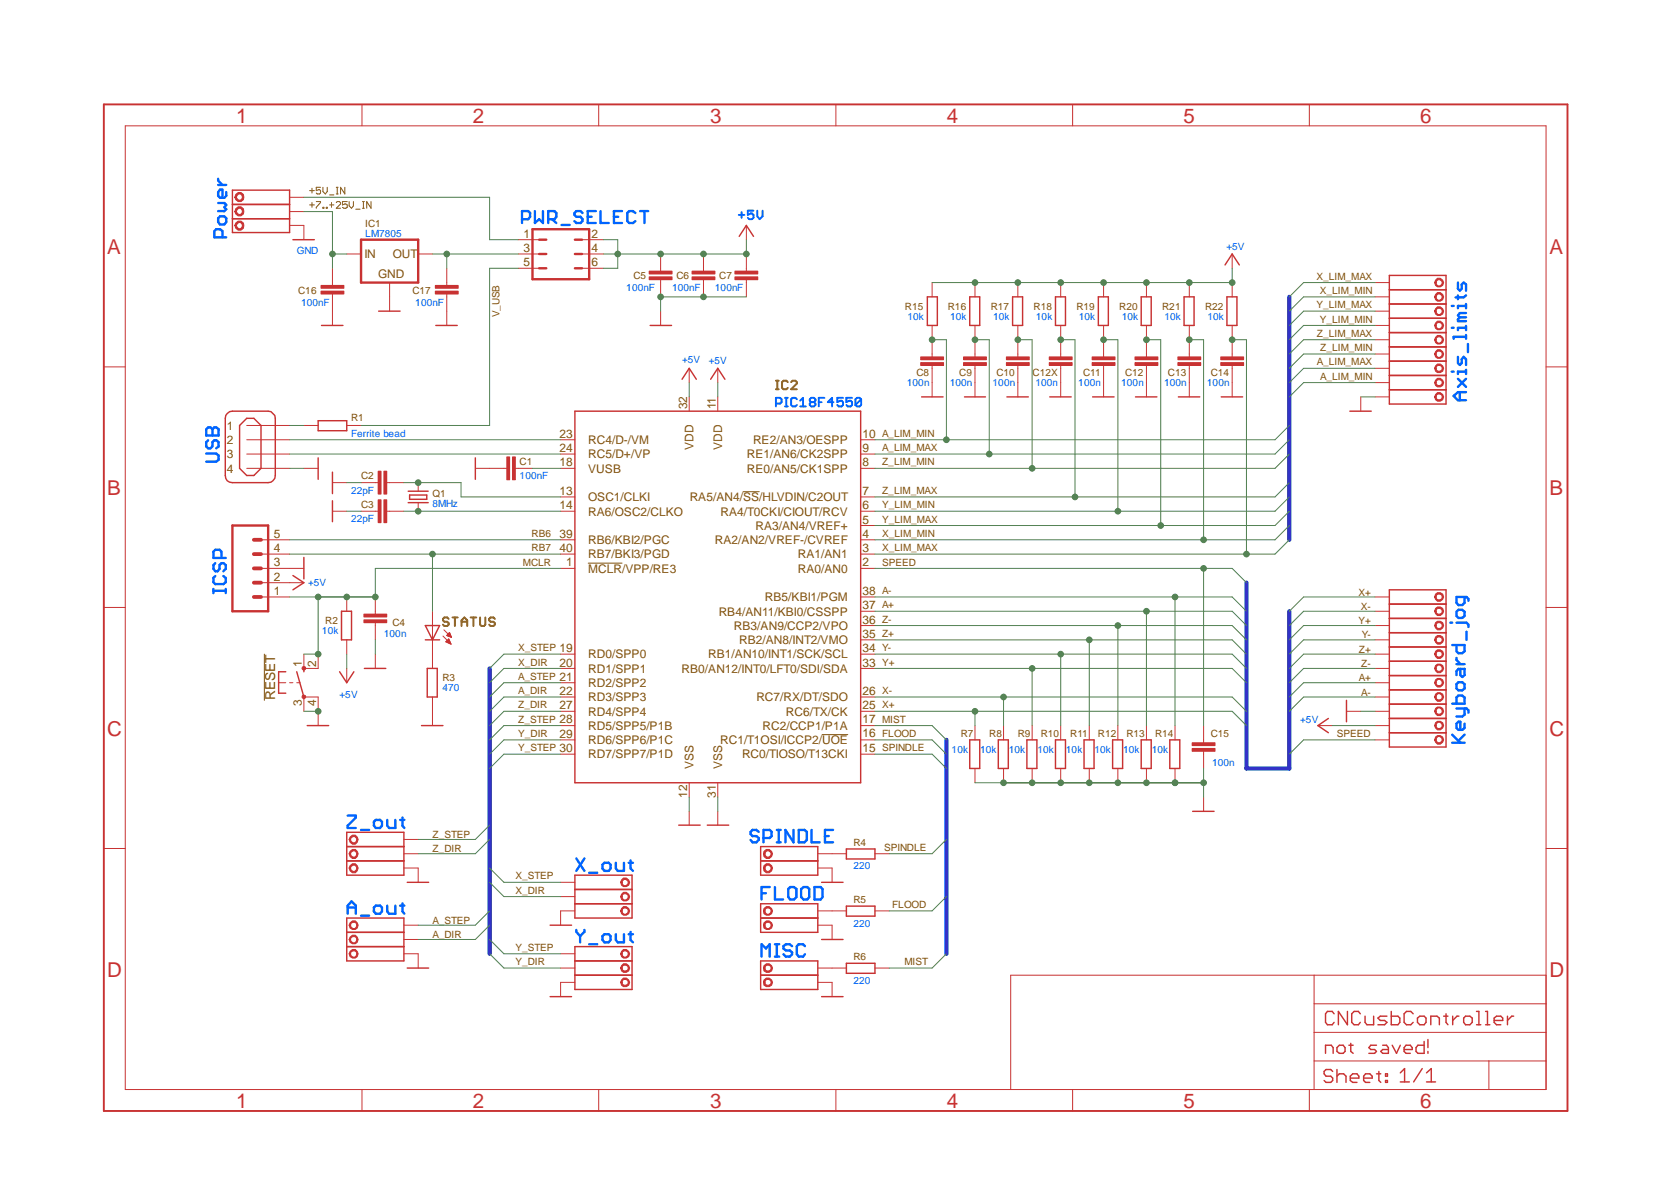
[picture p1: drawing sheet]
<svg xmlns="http://www.w3.org/2000/svg" width="297mm" height="210mm" viewBox="0 0 297 210" stroke-linecap="round" stroke-linejoin="round" font-family="sans-serif">
<defs><g id="words">
<g font-size="3.6" fill="#c83232">
<text x="42" y="21.8">1</text>
<text x="84.1" y="21.8">2</text>
<text x="126.2" y="21.8">3</text>
<text x="168.3" y="21.8">4</text>
<text x="210.4" y="21.8">5</text>
<text x="252.5" y="21.8">6</text>
<text x="19" y="45.1">A</text>
<text x="275.4" y="45.1">A</text>
<text x="19" y="87.9">B</text>
<text x="275.4" y="87.9">B</text>
<text x="19" y="130.7">C</text>
<text x="275.4" y="130.7">C</text>
<text x="19" y="173.6">D</text>
<text x="275.4" y="173.6">D</text>
<text x="42" y="196.9">1</text>
<text x="84.1" y="196.9">2</text>
<text x="126.2" y="196.9">3</text>
<text x="168.3" y="196.9">4</text>
<text x="210.4" y="196.9">5</text>
<text x="252.5" y="196.9">6</text>
</g>
<text font-size="2.5" fill="#7f500a" x="48.9" y="124.5" transform="rotate(-90 48.9 124.5)">RESET</text>
<g font-size="2.1" fill="#7f500a">
<text x="64.8" y="45.8">IN</text>
<text x="69.8" y="45.8">OUT</text>
<text x="93" y="42.3">1</text>
<text x="93" y="44.8">3</text>
<text x="93" y="47.3">5</text>
<text x="105.2" y="42.3">2</text>
<text x="105.2" y="44.8">4</text>
<text x="105.2" y="47.3">6</text>
<text x="67.2" y="49.5">GND</text>
<text x="40.3" y="76.4">1</text>
<text x="99.5" y="77.8">23</text>
<text x="122.2" y="72.7" transform="rotate(-90 122.2 72.7)">32</text>
<text x="127.3" y="72.7" transform="rotate(-90 127.3 72.7)">11</text>
<text x="153.3" y="77.8">10</text>
<text x="40.3" y="78.9">2</text>
<text x="40.3" y="81.5">3</text>
<text x="99.5" y="82.9">18</text>
<text x="99.5" y="80.4">24</text>
<text x="104.6" y="78.9">RC4/D-/VM</text>
<text x="104.6" y="81.5">RC5/D+/VP</text>
<text x="123.3" y="79.9" transform="rotate(-90 123.3 79.9)">VDD</text>
<text x="128.4" y="79.9" transform="rotate(-90 128.4 79.9)">VDD</text>
<text x="132.8" y="81.5">RE1/AN6/CK2SPP</text>
<text x="133.9" y="78.9">RE2/AN3/OESPP</text>
<text x="153.3" y="82.9">8</text>
<text x="153.3" y="80.4">9</text>
<text x="40.3" y="84">4</text>
<text x="99.5" y="88">13</text>
<text x="104.6" y="89.1">OSC1/CLKI</text>
<text x="104.6" y="84">VUSB</text>
<text x="122.6" y="89.1">RA5/AN4/SS/HLVDIN/C2OUT</text>
<text x="132.8" y="84">RE0/AN5/CK1SPP</text>
<text x="153.3" y="88">7</text>
<text x="48.7" y="95.6">5</text>
<text x="99.5" y="90.5">14</text>
<text x="99.5" y="95.6">39</text>
<text x="104.6" y="91.6">RA6/OSC2/CLKO</text>
<text x="128.1" y="91.6">RA4/T0CKI/CIOUT/RCV</text>
<text x="134.3" y="94.2">RA3/AN4/VREF+</text>
<text x="153.3" y="95.6">4</text>
<text x="153.3" y="93.1">5</text>
<text x="153.3" y="90.5">6</text>
<text x="48.7" y="100.7">3</text>
<text x="48.7" y="98.1">4</text>
<text x="99.5" y="98.1">40</text>
<text x="100.7" y="100.7">1</text>
<text x="104.6" y="96.7">RB6/KBI2/PGC</text>
<text x="104.6" y="99.2">RB7/BKI3/PGD</text>
<text x="104.6" y="101.8">MCLR/VPP/RE3</text>
<text x="127.1" y="96.7">RA2/AN2/VREF-/CVREF</text>
<text x="141.8" y="101.8">RA0/AN0</text>
<text x="141.8" y="99.2">RA1/AN1</text>
<text x="153.3" y="100.7">2</text>
<text x="153.3" y="98.1">3</text>
<text x="48.7" y="105.8">1</text>
<text x="48.7" y="103.2">2</text>
<text x="136" y="106.9">RB5/KBI1/PGM</text>
<text x="153.3" y="105.8">38</text>
<text x="127.8" y="109.4">RB4/AN11/KBI0/CSSPP</text>
<text x="130.5" y="111.9">RB3/AN9/CCP2/VPO</text>
<text x="153.3" y="113.4">35</text>
<text x="153.3" y="110.8">36</text>
<text x="153.3" y="108.3">37</text>
<text x="53.7" y="118.5" transform="rotate(-90 53.7 118.5)">1</text>
<text x="56.2" y="118.5" transform="rotate(-90 56.2 118.5)">2</text>
<text x="99.5" y="115.9">19</text>
<text x="99.5" y="118.5">20</text>
<text x="104.6" y="117">RD0/SPP0</text>
<text x="104.6" y="119.6">RD1/SPP1</text>
<text x="121.2" y="119.6">RB0/AN12/INT0/LFT0/SDI/SDA</text>
<text x="125.9" y="117">RB1/AN10/INT1/SCK/SCL</text>
<text x="131.4" y="114.5">RB2/AN8/INT2/VMO</text>
<text x="153.3" y="118.5">33</text>
<text x="153.3" y="115.9">34</text>
<text x="53.7" y="125.4" transform="rotate(-90 53.7 125.4)">3</text>
<text x="56.2" y="125.4" transform="rotate(-90 56.2 125.4)">4</text>
<text x="99.5" y="121">21</text>
<text x="99.5" y="123.5">22</text>
<text x="104.6" y="122.1">RD2/SPP2</text>
<text x="104.6" y="124.6">RD3/SPP3</text>
<text x="134.5" y="124.6">RC7/RX/DT/SDO</text>
<text x="153.3" y="123.5">26</text>
<text x="99.5" y="126.1">27</text>
<text x="99.5" y="128.5">28</text>
<text x="99.5" y="131.1">29</text>
<text x="104.6" y="127.2">RD4/SPP4</text>
<text x="104.6" y="129.7">RD5/SPP5/P1B</text>
<text x="135.6" y="129.7">RC2/CCP1/P1A</text>
<text x="139.7" y="127.2">RC6/TX/CK</text>
<text x="153.3" y="131.1">16</text>
<text x="153.3" y="128.5">17</text>
<text x="153.3" y="126.1">25</text>
<text x="99.5" y="133.6">30</text>
<text x="104.6" y="132.3">RD6/SPP6/P1C</text>
<text x="104.6" y="134.8">RD7/SPP7/P1D</text>
<text x="123.3" y="136.8" transform="rotate(-90 123.3 136.8)">VSS</text>
<text x="128" y="132.3">RC1/T1OSI/ICCP2/UOE</text>
<text x="128.4" y="136.8" transform="rotate(-90 128.4 136.8)">VSS</text>
<text x="131.9" y="134.8">RC0/TIOSO/T13CKI</text>
<text x="153.3" y="133.6">15</text>
<text x="122.2" y="141.8" transform="rotate(-90 122.2 141.8)">12</text>
<text x="127.3" y="141.8" transform="rotate(-90 127.3 141.8)">31</text>
</g>
<g font-size="1.8" fill="#7f500a">
<text x="64.9" y="40.4">IC1</text>
<text x="53" y="52.2">C16</text>
<text x="73.3" y="52.2">C17</text>
<text x="112.6" y="49.6">C5</text>
<text x="120.2" y="49.6">C6</text>
<text x="127.8" y="49.6">C7</text>
<text x="234" y="49.7">X_LIM_MAX</text>
<text x="234.6" y="52.3">X_LIM_MIN</text>
<text x="88.8" y="56.3" transform="rotate(-90 88.8 56.3)">V_USB</text>
<text x="160.9" y="55.1">R15</text>
<text x="168.5" y="55.1">R16</text>
<text x="176.1" y="55.1">R17</text>
<text x="183.7" y="55.1">R18</text>
<text x="191.3" y="55.1">R19</text>
<text x="199" y="55.1">R20</text>
<text x="206.6" y="55.1">R21</text>
<text x="214.2" y="55.1">R22</text>
<text x="234" y="54.8">Y_LIM_MAX</text>
<text x="234.1" y="59.9">Z_LIM_MAX</text>
<text x="234.6" y="57.3">Y_LIM_MIN</text>
<text x="234.1" y="65">A_LIM_MAX</text>
<text x="234.7" y="62.4">Z_LIM_MIN</text>
<text x="162.9" y="66.9">C8</text>
<text x="170.5" y="66.9">C9</text>
<text x="177.1" y="66.9">C10</text>
<text x="183.6" y="66.9">C12X</text>
<text x="192.5" y="66.9">C11</text>
<text x="200" y="66.9">C12</text>
<text x="207.6" y="66.9">C13</text>
<text x="215.2" y="66.9">C14</text>
<text x="234.7" y="67.5">A_LIM_MIN</text>
<text x="62.4" y="74.9">R1</text>
<text x="156.8" y="77.7">A_LIM_MIN</text>
<text x="92.4" y="82.6">C1</text>
<text x="156.8" y="82.7">Z_LIM_MIN</text>
<text x="156.8" y="80.2">A_LIM_MAX</text>
<text x="64.2" y="85.2">C2</text>
<text x="76.9" y="88.3">Q1</text>
<text x="156.8" y="87.8">Z_LIM_MAX</text>
<text x="64.2" y="90.3">C3</text>
<text x="94.5" y="95.4">RB6</text>
<text x="156.8" y="95.4">X_LIM_MIN</text>
<text x="156.8" y="92.9">Y_LIM_MAX</text>
<text x="156.8" y="90.4">Y_LIM_MIN</text>
<text x="93" y="100.5">MCLR</text>
<text x="94.5" y="98">RB7</text>
<text x="156.8" y="98">X_LIM_MAX</text>
<text x="156.8" y="100.5">SPEED</text>
<text x="156.8" y="105.6">A-</text>
<text x="241.5" y="105.8">X+</text>
<text x="57.8" y="110.9">R2</text>
<text x="69.8" y="111.3">C4</text>
<text x="156.8" y="113.2">Z+</text>
<text x="156.8" y="110.7">Z-</text>
<text x="156.8" y="108.1">A+</text>
<text x="241.5" y="110.9">Y+</text>
<text x="241.9" y="108.4">X-</text>
<text x="242.1" y="113.5">Y-</text>
<text x="92.1" y="118.3">X_DIR</text>
<text x="92.1" y="115.8">X_STEP</text>
<text x="156.8" y="118.3">Y+</text>
<text x="156.8" y="115.8">Y-</text>
<text x="241.6" y="116">Z+</text>
<text x="242" y="118.5">Z-</text>
<text x="78.7" y="121.1">R3</text>
<text x="92.1" y="125.9">Z_DIR</text>
<text x="92.1" y="123.4">A_DIR</text>
<text x="92.1" y="120.8">A_STEP</text>
<text x="156.8" y="125.9">X+</text>
<text x="156.8" y="123.4">X-</text>
<text x="241.6" y="121.1">A+</text>
<text x="242" y="123.6">A-</text>
<text x="92.1" y="131">Y_DIR</text>
<text x="92.1" y="128.5">Z_STEP</text>
<text x="156.8" y="131">FLOOD</text>
<text x="156.8" y="128.5">MIST</text>
<text x="170.8" y="130.9">R7</text>
<text x="175.9" y="130.9">R8</text>
<text x="180.9" y="130.9">R9</text>
<text x="185" y="130.9">R10</text>
<text x="190.2" y="130.9">R11</text>
<text x="195.2" y="130.9">R12</text>
<text x="200.2" y="130.9">R13</text>
<text x="205.3" y="130.9">R14</text>
<text x="215.2" y="131.1">C15</text>
<text x="237.7" y="131">SPEED</text>
<text x="92.1" y="133.5">Y_STEP</text>
<text x="156.8" y="133.5">SPINDLE</text>
<text x="76.9" y="148.9">Z_STEP</text>
<text x="76.9" y="151.5">Z_DIR</text>
<text x="151.7" y="150.3">R4</text>
<text x="157.1" y="151.2">SPINDLE</text>
<text x="91.6" y="158.8">X_DIR</text>
<text x="91.6" y="156.3">X_STEP</text>
<text x="151.7" y="160.5">R5</text>
<text x="158.6" y="161.4">FLOOD</text>
<text x="76.9" y="166.7">A_DIR</text>
<text x="76.9" y="164.2">A_STEP</text>
<text x="91.6" y="171.5">Y_DIR</text>
<text x="91.6" y="169">Y_STEP</text>
<text x="151.7" y="170.6">R6</text>
<text x="160.8" y="171.5">MIST</text>
</g>
<g font-size="1.8" fill="#0064ff">
<text x="52.7" y="45.1">GND</text>
<text x="64.9" y="42.2">LM7805</text>
<text x="218" y="44.4">+5V</text>
<text x="111.3" y="51.7">100nF</text>
<text x="119.5" y="51.7">100nF</text>
<text x="127.1" y="51.7">100nF</text>
<text x="53.5" y="54.5">100nF</text>
<text x="73.8" y="54.5">100nF</text>
<text x="161.3" y="56.8">10k</text>
<text x="168.9" y="56.8">10k</text>
<text x="176.5" y="56.8">10k</text>
<text x="184.1" y="56.8">10k</text>
<text x="191.8" y="56.8">10k</text>
<text x="199.4" y="56.8">10k</text>
<text x="207" y="56.8">10k</text>
<text x="214.6" y="56.8">10k</text>
<text x="121.2" y="64.4">+5V</text>
<text x="126" y="64.7">+5V</text>
<text x="161.2" y="68.7">100n</text>
<text x="168.8" y="68.7">100n</text>
<text x="176.4" y="68.7">100n</text>
<text x="184.1" y="68.7">100n</text>
<text x="191.7" y="68.7">100n</text>
<text x="199.3" y="68.7">100n</text>
<text x="206.9" y="68.7">100n</text>
<text x="214.5" y="68.7">100n</text>
<text x="62.4" y="77.7">Ferrite bead</text>
<text x="62.4" y="87.7">22pF</text>
<text x="92.4" y="85.2">100nF</text>
<text x="62.4" y="92.8">22pF</text>
<text x="76.9" y="90.1">8MHz</text>
<text x="54.8" y="104.1">+5V</text>
<text x="57.2" y="112.7">10k</text>
<text x="68.2" y="113.3">100n</text>
<text x="60.4" y="124.1">+5V</text>
<text x="78.7" y="122.9">470</text>
<text x="231.1" y="128.5">+5V</text>
<text x="169.2" y="133.8">10k</text>
<text x="174.2" y="133.8">10k</text>
<text x="179.3" y="133.8">10k</text>
<text x="184.4" y="133.8">10k</text>
<text x="189.5" y="133.8">10k</text>
<text x="194.6" y="133.8">10k</text>
<text x="199.6" y="133.8">10k</text>
<text x="204.7" y="133.8">10k</text>
<text x="215.5" y="136.2">100n</text>
<text x="151.7" y="154.5">220</text>
<text x="151.7" y="164.7">220</text>
<text x="151.7" y="174.9">220</text>
</g>
</g></defs>
<g fill="none" stroke="#0064ff" stroke-width=".42">
<path d="M38.8 38.8l.3-.3h.8l.3 .3v.7l-.3 .4h-.8l-.3-.4zM38.8 31.8v.3l.7 .8M38.8 36.1h1.1l.3 .3-.3 .4 .3 .4-.3 .3h-1.1M38.8 32.9h1.4M40.2 34.1v.7l-.3 .4h-.8l-.3-.4v-.7l.3-.4h.4v1.5M92.8 39h1.1l.3-.5v-.6l-.3-.4h-1.1v2.1M95.1 37.5v2.1l.7-.6 .7 .6v-2.1M97.5 39h1.1l.3-.5v-.6l-.3-.4h-1.1v2.1M98.1 39l.8 .6M99.8 40h1.5M103.5 37.9l-.3-.4h-.8l-.3 .4v.3l.3 .3h.8l.3 .5v.3l-.3 .3h-.8l-.3-.3M104.5 38.5h.7"/>
<path d="M105.9 37.5h-1.4v2.1h1.4M106.8 37.5v2.1h1.4M109.1 38.5h.8M110.6 37.5h-1.5v2.1h1.5M112.9 37.9l-.4-.4h-.7l-.3 .4v1.4l.3 .3h.7l.4-.3M113.8 37.5h1.4M114.6 37.5v2.1M39.5 42.2v-1.1l-.4-.4h-.7l-.3 .4v1.1h2.1M258.1 58.3h.3M258.1 54.4h.3M259.2 50.2v1.1l.3 .4 .3-.4v-.7l.4-.4 .4 .4v1.1M259.2 52.5v.7"/>
<path d="M259.5 56.4l-.3 .3v.4h1.4M259.5 56.4h1.1M260.6 54.4h-1.4v.4M260.6 58.3h-1.4v.4M260.6 54v.8M260.6 57.9v.8M260.6 59.5v.7M260.6 59.9h-2.2v.3M260.6 55.6h-1.1l-.3 .5 .3 .3M260.6 52.5l-.4 .3h-1.5M36.7 76.3l.3-.3h.4l.4 .3 .3-.3h.3l.5 .3v1.1h-2.2zM37 78.2l-.3 .4v.7l.3 .4h.4l.4-.4v-.7l.3-.4h.3l.5 .4v.7l-.5 .4"/>
<path d="M37.8 76.3v1.1M258.1 66.1h.3M259.2 67.3l1.4 1.5M259.2 63.4v1.1l.3 .4 .3-.4v-.6l.4-.5 .4 .5v1M259.5 69.7v1.4M260.6 69.7h-1.4l-.8 .7 .8 .7h1.4M260.6 67.3l-1.4 1.5M260.6 66.1h-1.4v.4M260.6 65.7v.8M260.9 61.1v1.5M36.7 80.6h1.7l.5 .4v.7l-.5 .4h-1.7M39.4 99.2v-1.1l-.4-.4h-.7l-.4 .4v1.1h2.2"/>
<path d="M37.9 105h2.2M37.9 104.7v.7M38.3 100.1l-.4 .3v.7l.4 .4h.4l.3-.4v-.7l.4-.3h.3l.4 .3v.7l-.4 .4M38.3 102.4l-.4 .3v.8l.4 .3h1.4l.4-.3v-.8l-.4-.3M40.1 104.7v.7M257.8 110.7h.3M258.1 114.7h2.2v1.1l-.4 .3h-.7l-.3-.3v-1.1M258.9 108.7l.3-.3h.7l.4 .3v.8l-.4 .3h-.7l-.3-.3zM258.9 116.9v.4l.7 .7M258.9 110.7h1.8l.3 .3v.4M258.9 118h1.4M259.6 118.9v1.1l.3 .3 .4-.3v-1.1h-1.1l-.3 .4v.7"/>
<path d="M260.3 106.1v1l-.4 .4h-.7l-.3-.4v-1h1.8l.3 .3v.4M260.7 112.3v1.4M258.1 132h2.2M258.1 130.6l1.5 1.4M258.1 125.1h2.2v-1.1l-.4-.4h-.7l-.3 .4v1.1M258.9 121.6l.3-.3h.7l.4 .3v.8l-.4 .3h-.7l-.3-.3zM258.9 125.9h1.8l.3 .4v.4M260.3 130.6l-1.1 1.1M260.3 125.9v1.1l-.4 .4h-1M260.3 128.6v.8l-.4 .3h-.7l-.3-.3v-.8l.3-.3h.4v1.4M61.8 145h1.4v.3l-1.4 1.4v.5h1.4M64.2 147.5h1.4"/>
<path d="M66.5 146.1l.3-.4h.8l.3 .4v.6l-.3 .5h-.8l-.3-.5zM68.8 145.7v1l.4 .5h1.1v-1.5M71.1 145.7h.8M71.5 145.3v1.4l.4 .5M102.4 152.6l1.5 2.2M103.9 152.6l-1.5 2.2M104.7 155.1h1.5M107.4 153.3h.8l.3 .4v.7l-.3 .4h-.8l-.3-.4v-.7zM109.5 153.3v1.1l.3 .4h1.1v-1.5M111.8 153.3h.7M112.1 152.9v1.5l.4 .4M134.9 147.8l-.4-.3h-.7l-.4 .3v.5l.4 .3h.7l.4 .3v.4l-.4 .4h-.7l-.4-.4"/>
<path d="M135.4 158.8h.7M135.7 148.9h1.1l.4-.3v-.8l-.4-.3h-1.1v2.2M136.8 157.7h-1.4v2.2M137.8 157.7v2.2h1.4M138.1 147.5h.7M138.1 149.7h.7M138.4 147.5v2.2M140.5 157.7h.6l.5 .3v1.4l-.5 .5h-.6l-.4-.5v-1.4zM141.1 147.5v2.2l-1.5-2.2v2.2M142 147.5h1l.4 .3v1.5l-.4 .4h-1zM142.4 158l.4-.3h.7l.3 .3v1.4l-.3 .5h-.7l-.4-.5zM144.3 147.5v2.2h1.4"/>
<path d="M144.8 157.7h1.1l.3 .3v1.4l-.3 .5h-1.1zM146.6 148.6h.7M148.1 147.5h-1.5v2.2h1.5M61.8 162.4v-1.4l.7-.8 .7 .8v1.4M61.8 161.3h1.4M64.2 162.7h1.4M66.5 161.3l.3-.3h.8l.3 .3v.7l-.3 .4h-.8l-.3-.4zM68.8 161v1l.4 .4h1.1v-1.4M71.1 161h.8M71.5 160.5v1.5l.4 .4M102.4 165.3v.3l.7 .8M103.1 166.4v1.1"/>
<path d="M103.9 165.3v.3l-.8 .8M104.7 167.8h1.5M107.4 166h.8l.3 .4v.7l-.3 .4h-.8l-.3-.4v-.7zM109.5 166v1.1l.3 .4h1.1v-1.5M111.8 166h.7M112.1 165.6v1.5l.4 .4M135.4 170v-2.2l.7 .8 .7-.8v2.2M137.8 170h.7M137.8 167.8h.7M138.1 167.8v2.2M140.8 168.2l-.4-.4h-.7l-.4 .4v.4l.4 .3h.7l.4 .4v.3l-.4 .4h-.7l-.4-.4M143.1 168.2l-.4-.4h-.7l-.4 .4v1.4l.4 .4h.7l.4-.4"/>
</g>
<g fill="none" stroke="#0064ff" stroke-width=".34">
<path d="M131.3 38.2h1M131.8 37.7v1M133.9 37.4h-1v.8l.8-.3 .2 .3v.5l-.2 .3h-.5l-.3-.3M134.6 37.4v1.1l.4 .5 .6-.5v-1.1M137.9 71.7h.8l.2-.2v-.5l-.2-.3h-.8v1.5M139.5 70.7h.5M139.5 72.2h.5M139.8 70.7v1.5M141.6 71l-.2-.3h-.5l-.3 .3v1l.3 .2h.5l.2-.2M142.2 72.2h1.1M142.2 71.2l.5-.5v1.5M144.2 71.5l-.3-.3v-.2l.3-.3h.5l.2 .3v.2l-.2 .3"/>
<path d="M144.2 71.5l-.3 .2v.3l.3 .2h.5l.2-.2v-.3l-.2-.2M144.2 71.5h.5M145.5 71.5h.5M146.6 70.7h-1.1v1.5M148.2 71.5h-1l.7-.8v1.5M149.9 70.7h-1.1v.8l.6-.3h.2l.3 .3v.5l-.3 .2h-.5l-.3-.2M151.5 70.7h-1v.8l.5-.3h.2l.3 .3v.5l-.3 .2h-.5l-.2-.2M153.1 71l-.3-.3h-.5l-.2 .3v1M153.1 71v1l-.3 .2h-.5l-.2-.2M153.1 71l-1 1"/>
</g>
<g fill="none" stroke="#7f500a" stroke-width=".34">
<path d="M137.9 69.2h.5M137.9 67.7h.5M138.2 67.7v1.5M140 67.9l-.2-.2h-.5l-.3 .2v1l.3 .3h.5l.2-.3M140.6 67.9l.3-.2h.5l.2 .2v.3l-1 1h1M79.8 110l-.3-.3h-.5l-.3 .3v.3l.3 .2h.5l.3 .3v.2l-.3 .3h-.5l-.3-.3M80.4 109.7h1M80.9 109.7v1.6M82 110.5h1.1M82 111.3v-1l.5-.6 .6 .6v1M83.7 109.7h1M84.2 109.7v1.6"/>
<path d="M85.3 109.7v1.3l.3 .3h.4l.3-.3v-1.3M88 110l-.3-.3h-.5l-.2 .3v.3l.2 .2h.5l.3 .3v.2l-.3 .3h-.5l-.2-.3"/>
</g>
<g fill="none" stroke="#7f500a" stroke-width=".18">
<path d="M55 33.9h.9M55 36.4h.9M55.5 33.5v.8M55.5 36v.8M56.2 35.8h.8v.2l-.8 .8v.2M57 33.3h-.8v.6l.4-.2 .4 .2v.4l-.2 .2h-.4l-.2-.2M57.4 33.3v.8l.4 .4 .4-.4v-.8M57.4 36.8h.2v.2h-.2zM58 36.8h.2v.2h-.2zM58.6 34.6h.8M58.6 36.4h.8M58.9 36v.8"/>
<path d="M59.8 33.3h.3M59.8 34.5h.3M59.8 36l.1-.2h.4l.2 .2v.3l-.7 .7h.7M59.9 33.3v1.2M61.3 33.3v1.2l-.8-1.2v1.2M61.7 35.8h-.8v.6l.6-.1 .2 .1v.4l-.2 .2h-.4l-.2-.2M62.1 35.8v.8l.4 .4 .3-.4v-.8M63.2 37.2h.8M64.4 35.8h.4M64.4 37h.4M64.6 35.8v1.2M66 35.8v1.2l-.8-1.2v1.2"/>
<path d="M132.1 87.4h2.9M47 116.3v8.2M104.6 100.1h6M146.1 130.6h4.6"/>
</g>
<g fill="none" stroke="#c83232" stroke-width=".18">
<path d="M117.4 55.3v2.5M43.9 75.6h7.6M43.9 78.2h7.6M122.5 65.5v2.5M127.6 65.5v2.5M43.9 80.7h7.6M43.9 83.2h7.6M54 83.2h2.6M59.1 90.9h2.5M59.1 85.8h2.5M64.2 90.9h2.5M69.3 90.9h2.5"/>
<path d="M74.3 85.8v1.5M74.3 89.3v1.6M84.5 83.2h2.5M51.5 101h2.5M51.5 103.6h2.5M61.6 118.8v2.5M122.5 144.2v2.5M127.6 144.2v2.5"/>
</g>
<g fill="none" stroke="#c83232" stroke-width=".25">
<path d="M115.6 57.8h3.8M40.4 73.5l.4-.3 .5-.1h6.4a1.5 1.5 0 0 1 1.2 1.3v10.1a1.3 1.3 0 0 1-1.2 1.3h-6.4a1.17 1.17 0 0 1-1.3-1.3v-10.1l.1-.6zM42.6 75.6l1.3-1.2h1.2l1.3 1.2v7.6l-1.3 1.3h-1.2l-1.3-1.3zM121.2 67.4l1.3-1.9 1.3 1.9M126.3 67.4l1.3-1.9 1.3 1.9M54 99.1v3.8M56.6 81.4v3.8M59.1 83.9v3.8M59.1 89v3.7M72.6 87.3h3.5M72.6 89.3h3.5M72.8 88h3.1v.7h-3.1z"/>
<path d="M84.5 81.4v3.8M52.1 102.3l1.9 1.3-1.9 1.2M60.4 119.4l1.2 1.9 1.3-1.9M120.6 146.7h3.9M125.7 146.7h3.8"/>
</g>
<path d="M67.2 88.8h.5v4.1h-.5z" fill-rule="evenodd" fill="#c83232"/>
<path d="M67.2 88.8h.5v4.1h-.5z" fill="none" stroke="#c83232" stroke-width=".18"/>
<path d="M68.2 88.8h.5v4.1h-.5z" fill-rule="evenodd" fill="#c83232"/>
<path d="M64.2 85.8h2.5M66.7 90.9h.5M68.2 88.8h.5v4.1h-.5zM68.7 90.9h.6M69.3 85.8h2.5" fill="none" stroke="#c83232" stroke-width=".18"/>
<path d="M67.2 83.7h.5v4.1h-.5z" fill-rule="evenodd" fill="#c83232"/>
<path d="M67.2 83.7h.5v4.1h-.5z" fill="none" stroke="#c83232" stroke-width=".18"/>
<path d="M68.2 83.7h.5v4.1h-.5z" fill-rule="evenodd" fill="#c83232"/>
<path d="M117.4 45.1v2.6M117.4 50.2v2.6M66.7 85.8h.5M68.2 83.7h.5v4.1h-.5zM68.7 85.8h.6" fill="none" stroke="#c83232" stroke-width=".18"/>
<path d="M115.4 48.2h4.1v.5h-4.1z" fill-rule="evenodd" fill="#c83232"/>
<path d="M115.4 48.2h4.1v.5h-4.1z" fill="none" stroke="#c83232" stroke-width=".18"/>
<path d="M115.4 49.2h4.1v.5h-4.1z" fill-rule="evenodd" fill="#c83232"/>
<path d="M115.4 49.2h4.1v.5h-4.1zM117.4 47.7v.5M117.4 49.7v.5M87 83.2h2.6M92.1 83.2h2.6" fill="none" stroke="#c83232" stroke-width=".18"/>
<path d="M90.1 81.2h.5v4.1h-.5z" fill-rule="evenodd" fill="#c83232"/>
<path d="M90.1 81.2h.5v4.1h-.5z" fill="none" stroke="#c83232" stroke-width=".18"/>
<path d="M91.1 81.2h.5v4.1h-.5z" fill-rule="evenodd" fill="#c83232"/>
<path d="M89.6 83.2h.5M91.1 81.2h.5v4.1h-.5zM91.6 83.2h.5M61.6 106.1v2.5M61.6 113.7v2.6M66.7 106.1v2.5M66.7 111.2v2.5" fill="none" stroke="#c83232" stroke-width=".18"/>
<path d="M60.7 108.6h1.8v5.1h-1.8z" fill="none" stroke="#c83232" stroke-width=".25"/>
<path d="M64.7 110.2h4v.5h-4z" fill-rule="evenodd" fill="#c83232"/>
<path d="M64.7 110.2h4v.5h-4z" fill="none" stroke="#c83232" stroke-width=".18"/>
<path d="M64.7 109.1h4v.6h-4z" fill-rule="evenodd" fill="#c83232"/>
<path d="M125.1 45.1v2.6M125.1 50.2v2.6M64.7 109.1h4v.6h-4zM66.7 108.6v.5M66.7 110.7v.5M66.7 116.3v2.5M56.6 126.4v2.6" fill="none" stroke="#c83232" stroke-width=".18"/>
<path d="M64.8 118.8h3.8M54.6 129h3.8" fill="none" stroke="#c83232" stroke-width=".25"/>
<path d="M123 49.2h4.1v.5h-4.1z" fill-rule="evenodd" fill="#c83232"/>
<path d="M123 49.2h4.1v.5h-4.1z" fill="none" stroke="#c83232" stroke-width=".18"/>
<path d="M123 48.2h4.1v.5h-4.1z" fill-rule="evenodd" fill="#c83232"/>
<path d="M123 48.2h4.1v.5h-4.1zM125.1 47.7v.5M125.1 49.7v.5M132.7 45.1v2.6M132.7 50.2v2.6" fill="none" stroke="#c83232" stroke-width=".18"/>
<path d="M130.6 49.2h4.1v.5h-4.1z" fill-rule="evenodd" fill="#c83232"/>
<path d="M130.6 49.2h4.1v.5h-4.1z" fill="none" stroke="#c83232" stroke-width=".18"/>
<path d="M130.6 48.2h4.1v.5h-4.1z" fill-rule="evenodd" fill="#c83232"/>
<path d="M130.6 48.2h4.1v.5h-4.1zM132.7 47.7v.5M132.7 49.7v.5M219 60.4v2.5M219 65.5v2.5" fill="none" stroke="#c83232" stroke-width=".18"/>
<path d="M217 64.4h4.1v.6h-4.1z" fill-rule="evenodd" fill="#c83232"/>
<path d="M217 64.4h4.1v.6h-4.1z" fill="none" stroke="#c83232" stroke-width=".18"/>
<path d="M217 63.4h4.1v.5h-4.1z" fill-rule="evenodd" fill="#c83232"/>
<path d="M211.4 60.4v2.5M211.4 65.5v2.5M217 63.4h4.1v.5h-4.1zM219 62.9v.5M219 65v.5" fill="none" stroke="#c83232" stroke-width=".18"/>
<path d="M209.4 64.4h4v.6h-4z" fill-rule="evenodd" fill="#c83232"/>
<path d="M209.4 64.4h4v.6h-4z" fill="none" stroke="#c83232" stroke-width=".18"/>
<path d="M209.4 63.4h4v.5h-4z" fill-rule="evenodd" fill="#c83232"/>
<path d="M203.8 60.4v2.5M203.8 65.5v2.5M209.4 63.4h4v.5h-4zM211.4 62.9v.5M211.4 65v.5" fill="none" stroke="#c83232" stroke-width=".18"/>
<path d="M201.8 64.4h4v.6h-4z" fill-rule="evenodd" fill="#c83232"/>
<path d="M201.8 64.4h4v.6h-4z" fill="none" stroke="#c83232" stroke-width=".18"/>
<path d="M201.8 63.4h4v.5h-4z" fill-rule="evenodd" fill="#c83232"/>
<path d="M196.2 60.4v2.5M196.2 65.5v2.5M201.8 63.4h4v.5h-4zM203.8 62.9v.5M203.8 65v.5" fill="none" stroke="#c83232" stroke-width=".18"/>
<path d="M194.1 64.4h4.1v.6h-4.1z" fill-rule="evenodd" fill="#c83232"/>
<path d="M194.1 64.4h4.1v.6h-4.1z" fill="none" stroke="#c83232" stroke-width=".18"/>
<path d="M194.1 63.4h4.1v.5h-4.1z" fill-rule="evenodd" fill="#c83232"/>
<path d="M188.6 60.4v2.5M188.6 65.5v2.5M194.1 63.4h4.1v.5h-4.1zM196.2 62.9v.5M196.2 65v.5" fill="none" stroke="#c83232" stroke-width=".18"/>
<path d="M186.5 64.4h4.1v.6h-4.1z" fill-rule="evenodd" fill="#c83232"/>
<path d="M186.5 64.4h4.1v.6h-4.1z" fill="none" stroke="#c83232" stroke-width=".18"/>
<path d="M186.5 63.4h4.1v.5h-4.1z" fill-rule="evenodd" fill="#c83232"/>
<path d="M180.9 60.4v2.5M180.9 65.5v2.5M186.5 63.4h4.1v.5h-4.1zM188.6 62.9v.5M188.6 65v.5" fill="none" stroke="#c83232" stroke-width=".18"/>
<path d="M178.9 64.4h4.1v.6h-4.1z" fill-rule="evenodd" fill="#c83232"/>
<path d="M178.9 64.4h4.1v.6h-4.1z" fill="none" stroke="#c83232" stroke-width=".18"/>
<path d="M178.9 63.4h4.1v.5h-4.1z" fill-rule="evenodd" fill="#c83232"/>
<path d="M173.3 60.4v2.5M173.3 65.5v2.5M178.9 63.4h4.1v.5h-4.1zM180.9 62.9v.5M180.9 65v.5" fill="none" stroke="#c83232" stroke-width=".18"/>
<path d="M171.3 64.4h4v.6h-4z" fill-rule="evenodd" fill="#c83232"/>
<path d="M171.3 64.4h4v.6h-4z" fill="none" stroke="#c83232" stroke-width=".18"/>
<path d="M171.3 63.4h4v.5h-4z" fill-rule="evenodd" fill="#c83232"/>
<path d="M165.7 60.4v2.5M165.7 65.5v2.5M171.3 63.4h4v.5h-4zM173.3 62.9v.5M173.3 65v.5" fill="none" stroke="#c83232" stroke-width=".18"/>
<path d="M163.7 64.4h4v.6h-4z" fill-rule="evenodd" fill="#c83232"/>
<path d="M163.7 64.4h4v.6h-4z" fill="none" stroke="#c83232" stroke-width=".18"/>
<path d="M163.7 63.4h4v.5h-4z" fill-rule="evenodd" fill="#c83232"/>
<g fill="none" stroke="#c83232" stroke-width=".18">
<path d="M163.7 63.4h4v.5h-4zM165.7 62.9v.5M165.7 65v.5M165.7 68v2.5M173.3 68v2.5M180.9 68v2.5M188.6 68v2.5M196.2 68v2.5M203.8 68v2.5M211.4 68v2.5M219 68v2.5M241.9 70.5v2.6"/>
<path d="M214 129v2.5M214 134v2.6"/>
</g>
<path d="M163.8 70.5h3.8M171.4 70.5h3.8M179 70.5h3.8M186.6 70.5h3.8M194.2 70.5h3.8M201.8 70.5h3.9M209.5 70.5h3.8M217.1 70.5h3.8M239.9 73.1h3.9" fill="none" stroke="#c83232" stroke-width=".25"/>
<path d="M211.9 133h4.1v.5h-4.1z" fill-rule="evenodd" fill="#c83232"/>
<path d="M211.9 133h4.1v.5h-4.1z" fill="none" stroke="#c83232" stroke-width=".18"/>
<path d="M211.9 132h4.1v.5h-4.1z" fill-rule="evenodd" fill="#c83232"/>
<g fill="none" stroke="#c83232" stroke-width=".18">
<path d="M76.9 108.6v10.2M78.7 113l1.5 1.5M78.9 111.9l1.4 1.4M79.2 114.1l.6-.5 .4 .9M79.2 114.1l1 .4M79.2 114.1h.8M79.3 114h.6M79.4 113l.9 .3M79.4 113h.7M79.4 114.1h.6M79.4 113.9h.5M79.5 112.9h.6"/>
<path d="M79.5 112.8h.5M79.6 113h.6M79.6 112.7h.4M79.6 114.2h.4M79.6 113.8h.2M79.7 112.6h.3M79.7 113.7h.1M79.8 113.1h.4M79.8 112.5h.1M79.8 114.3h.3M79.8 113.6h.1M79.9 112.5l.4 .8"/>
<path d="M79.9 112.5l-.5 .5M79.9 114.4h.2M80.1 113.2h.2M76.9 123.9v5.1M211.9 132h4.1v.5h-4.1zM214 131.5v.5M214 133.5v.5M234.3 129h2.5M145.4 151.7h2.5M214 141.7v2.5"/>
</g>
<path d="M75.6 111.2h2.5l-1.2 2.5zM75.6 113.7h2.5M75.9 118.8h1.8v5.1h-1.8zM74.9 129h3.8M236.1 127.7l-1.8 1.3 1.8 1.2M135.2 150.5h10.2v2.5h-10.2zM212 144.2h3.8" fill="none" stroke="#c83232" stroke-width=".25"/>
<path d="M135.8 151.3l.4-.3h.5l.5 .3 .1 .4-.1 .5-.5 .4h-.5l-.4-.4-.1-.5h.3l.3-.5h.4l.3 .3v.6l-.3 .2h-.4l-.2-.2-.1-.4h-.3z" fill-rule="evenodd" fill="#c83232"/>
<path d="M135.8 151.3l.4-.3h.5l.5 .3 .1 .4-.1 .5-.5 .4h-.5l-.4-.4-.1-.5h.3l.3-.5h.4l.3 .3v.6l-.3 .2h-.4l-.2-.2-.1-.4h-.3zM145.4 154.3h2.5" fill="none" stroke="#c83232" stroke-width=".18"/>
<path d="M135.2 153h10.2v2.5h-10.2z" fill="none" stroke="#c83232" stroke-width=".25"/>
<path d="M135.8 153.9l.4-.4h.5l.5 .4 .1 .4-.1 .5-.5 .3h-.5l-.4-.3-.1-.5h.3l.3-.5h.4l.3 .2v.6l-.3 .3h-.4l-.2-.3-.1-.3h-.3z" fill-rule="evenodd" fill="#c83232"/>
<path d="M135.8 153.9l.4-.4h.5l.5 .4 .1 .4-.1 .5-.5 .3h-.5l-.4-.3-.1-.5h.3l.3-.5h.4l.3 .2v.6l-.3 .3h-.4l-.2-.3-.1-.3h-.3zM145.4 161.9h2.5" fill="none" stroke="#c83232" stroke-width=".18"/>
<path d="M135.2 160.6h10.2v2.6h-10.2z" fill="none" stroke="#c83232" stroke-width=".25"/>
<path d="M135.8 161.5l.4-.4h.5l.5 .4 .1 .4-.1 .5-.5 .3h-.5l-.4-.3-.1-.5h.3l.1-.3 .2-.2 .7 .2 .1 .3-.1 .3-.3 .3h-.4l-.2-.3-.1-.3h-.3z" fill-rule="evenodd" fill="#c83232"/>
<path d="M135.8 161.5l.4-.4h.5l.5 .4 .1 .4-.1 .5-.5 .3h-.5l-.4-.3-.1-.5h.3l.1-.3 .2-.2 .7 .2 .1 .3-.1 .3-.3 .3h-.4l-.2-.3-.1-.3h-.3zM145.4 164.4h2.5" fill="none" stroke="#c83232" stroke-width=".18"/>
<path d="M135.2 163.2h10.2v2.5h-10.2z" fill="none" stroke="#c83232" stroke-width=".25"/>
<path d="M135.8 164l.4-.3h.5l.5 .3 .1 .4-.1 .5-.5 .3h-.5l-.4-.3-.1-.5h.3l.1-.3 .2-.2 .7 .2 .1 .3-.1 .4-.3 .2h-.4l-.2-.2-.1-.4h-.3z" fill-rule="evenodd" fill="#c83232"/>
<path d="M135.8 164l.4-.3h.5l.5 .3 .1 .4-.1 .5-.5 .3h-.5l-.4-.3-.1-.5h.3l.1-.3 .2-.2 .7 .2 .1 .3-.1 .4-.3 .2h-.4l-.2-.2-.1-.4h-.3zM145.4 172.1h2.5" fill="none" stroke="#c83232" stroke-width=".18"/>
<path d="M135.2 170.8h10.2v2.5h-10.2z" fill="none" stroke="#c83232" stroke-width=".25"/>
<path d="M135.8 171.6l.4-.3h.5l.5 .3 .1 .5-.1 .5-.5 .2h-.5l-.4-.2-.1-.5h.3l.1-.4 .2-.2 .7 .2 .1 .4-.1 .3-.7 .2-.2-.2-.1-.3h-.3z" fill-rule="evenodd" fill="#c83232"/>
<path d="M135.8 171.6l.4-.3h.5l.5 .3 .1 .5-.1 .5-.5 .2h-.5l-.4-.2-.1-.5h.3l.1-.4 .2-.2 .7 .2 .1 .4-.1 .3-.7 .2-.2-.2-.1-.3h-.3zM145.4 174.6h2.5" fill="none" stroke="#c83232" stroke-width=".18"/>
<path d="M135.2 173.3h10.2v2.6h-10.2z" fill="none" stroke="#c83232" stroke-width=".25"/>
<path d="M135.8 174.2l.4-.4h.5l.5 .4 .1 .4-.1 .5-.5 .3h-.5l-.4-.3-.1-.5h.3l.1-.3 .2-.2 .7 .2 .1 .3-.1 .3-.7 .2-.2-.2-.1-.3h-.3z" fill-rule="evenodd" fill="#c83232"/>
<g fill="none" stroke="#c83232" stroke-width=".18">
<path d="M54 75.6h2.6M61.6 75.6h2.6M173.3 129v2.5M173.3 136.6v2.5M178.4 129v2.5M178.4 136.6v2.5M183.5 129v2.5M183.5 136.6v2.5M188.6 129v2.5M188.6 136.6v2.5M193.6 129v2.5M193.6 136.6v2.5"/>
<path d="M198.7 129v2.5M198.7 136.6v2.5M203.8 129v2.5M203.8 136.6v2.5M208.9 129v2.5M208.9 136.6v2.5M74.3 154.3v2.5M99.7 156.8h2.5M147.9 154.3v2.5M147.9 151.7h2.6M155.5 151.7h2.6M74.3 169.5v2.6"/>
<path d="M99.7 161.9v2.5M99.7 174.6v2.5M135.8 174.2l.4-.4h.5l.5 .4 .1 .4-.1 .5-.5 .3h-.5l-.4-.3-.1-.5h.3l.1-.3 .2-.2 .7 .2 .1 .3-.1 .3-.7 .2-.2-.2-.1-.3h-.3zM147.9 164.4v2.6M147.9 174.6v2.5M147.9 161.9h2.6M147.9 172.1h2.6M155.5 161.9h2.6M155.5 172.1h2.6"/>
</g>
<g fill="none" stroke="#c83232" stroke-width=".25">
<path d="M56.6 74.8h5v1.8h-5zM172.4 131.5h1.8v5.1h-1.8zM177.5 131.5h1.7v5.1h-1.7zM182.5 131.5h1.8v5.1h-1.8zM187.6 131.5h1.8v5.1h-1.8zM192.7 131.5h1.8v5.1h-1.8zM197.8 131.5h1.8v5.1h-1.8zM202.9 131.5h1.7v5.1h-1.7zM207.9 131.5h1.8v5.1h-1.8zM72.4 156.8h3.8M102.2 155.5h10.2v2.6h-10.2zM146 156.8h3.9"/>
<path d="M150.5 150.9h5v1.8h-5zM72.4 172.1h3.8M97.8 177.1h3.8M97.8 164.4h3.8M146 167h3.9M146 177.1h3.9M150.5 161.1h5v1.7h-5zM150.5 171.2h5v1.8h-5z"/>
</g>
<path d="M110.8 156.1h.5l.5 .3 .1 .4-.1 .5-.5 .3h-.5l-.3-.3-.2-.5h.3l.3-.5h.4l.3 .3v.6l-.3 .2h-.4l-.2-.2-.1-.4h-.3l.2-.4z" fill-rule="evenodd" fill="#c83232"/>
<path d="M99.7 159.4h2.5M110.8 156.1h.5l.5 .3 .1 .4-.1 .5-.5 .3h-.5l-.3-.3-.2-.5h.3l.3-.5h.4l.3 .3v.6l-.3 .2h-.4l-.2-.2-.1-.4h-.3l.2-.4z" fill="none" stroke="#c83232" stroke-width=".18"/>
<path d="M102.2 158.1h10.2v2.5h-10.2z" fill="none" stroke="#c83232" stroke-width=".25"/>
<path d="M110.8 158.6h.5l.5 .3 .1 .5-.1 .5-.5 .2h-.5l-.3-.2-.2-.5h.3l.1-.4 .2-.2h.4l.3 .2v.7l-.3 .2h-.4l-.2-.2-.1-.3h-.3l.2-.5z" fill-rule="evenodd" fill="#c83232"/>
<path d="M110.8 158.6h.5l.5 .3 .1 .5-.1 .5-.5 .2h-.5l-.3-.2-.2-.5h.3l.1-.4 .2-.2h.4l.3 .2v.7l-.3 .2h-.4l-.2-.2-.1-.3h-.3l.2-.5zM99.7 161.9h2.5" fill="none" stroke="#c83232" stroke-width=".18"/>
<path d="M102.2 160.6h10.2v2.6h-10.2z" fill="none" stroke="#c83232" stroke-width=".25"/>
<path d="M110.8 161.1h.5l.5 .4 .1 .4-.1 .5-.5 .3h-.5l-.3-.3-.2-.5h.3l.1-.3 .2-.2h.4l.3 .2v.6l-.3 .3h-.4l-.2-.3-.1-.3h-.3l.2-.4z" fill-rule="evenodd" fill="#c83232"/>
<path d="M244.4 116.3h2.6M110.8 161.1h.5l.5 .4 .1 .4-.1 .5-.5 .3h-.5l-.3-.3-.2-.5h.3l.1-.3 .2-.2h.4l.3 .2v.6l-.3 .3h-.4l-.2-.3-.1-.3h-.3l.2-.4z" fill="none" stroke="#c83232" stroke-width=".18"/>
<path d="M247 115h10v2.5h-10z" fill="none" stroke="#c83232" stroke-width=".25"/>
<path d="M255.2 115.8l.3-.3h.5l.5 .3 .1 .5-.1 .4-.5 .3h-.5l-.3-.3-.2-.4h.3l.1-.4 .2-.1 .7 .1v.7l-.7 .2-.2-.2-.1-.3h-.3z" fill-rule="evenodd" fill="#c83232"/>
<path d="M244.4 113.7h2.6M255.2 115.8l.3-.3h.5l.5 .3 .1 .5-.1 .4-.5 .3h-.5l-.3-.3-.2-.4h.3l.1-.4 .2-.1 .7 .1v.7l-.7 .2-.2-.2-.1-.3h-.3z" fill="none" stroke="#c83232" stroke-width=".18"/>
<path d="M247 112.5h10v2.5h-10z" fill="none" stroke="#c83232" stroke-width=".25"/>
<path d="M255.2 113.2l.3-.2h.5l.5 .2 .1 .5-.1 .4-.5 .4h-.5l-.3-.4-.2-.4h.3l.1-.3 .2-.2 .7 .2v.7l-.7 .1-.2-.1-.1-.4h-.3z" fill-rule="evenodd" fill="#c83232"/>
<path d="M244.4 111.2h2.6M255.2 113.2l.3-.2h.5l.5 .2 .1 .5-.1 .4-.5 .4h-.5l-.3-.4-.2-.4h.3l.1-.3 .2-.2 .7 .2v.7l-.7 .1-.2-.1-.1-.4h-.3z" fill="none" stroke="#c83232" stroke-width=".18"/>
<path d="M247 109.9h10v2.6h-10z" fill="none" stroke="#c83232" stroke-width=".25"/>
<path d="M255.2 110.7l.3-.3h.5l.5 .3 .1 .5-.1 .4-.5 .3h-.5l-.3-.3-.2-.4h.3l.1-.4 .2-.1 .7 .1v.7l-.7 .2-.2-.2-.1-.3h-.3z" fill-rule="evenodd" fill="#c83232"/>
<path d="M244.4 108.6h2.6M255.2 110.7l.3-.3h.5l.5 .3 .1 .5-.1 .4-.5 .3h-.5l-.3-.3-.2-.4h.3l.1-.4 .2-.1 .7 .1v.7l-.7 .2-.2-.2-.1-.3h-.3z" fill="none" stroke="#c83232" stroke-width=".18"/>
<path d="M247 107.4h10v2.5h-10z" fill="none" stroke="#c83232" stroke-width=".25"/>
<path d="M255.2 108.1l.3-.2h.5l.5 .2 .1 .5-.1 .5-.5 .3h-.5l-.3-.3-.2-.5h.3l.1-.3 .2-.2 .7 .2v.7l-.7 .1-.2-.1-.1-.4h-.3z" fill-rule="evenodd" fill="#c83232"/>
<path d="M244.4 106.1h2.6M255.2 108.1l.3-.2h.5l.5 .2 .1 .5-.1 .5-.5 .3h-.5l-.3-.3-.2-.5h.3l.1-.3 .2-.2 .7 .2v.7l-.7 .1-.2-.1-.1-.4h-.3z" fill="none" stroke="#c83232" stroke-width=".18"/>
<path d="M247 104.8h10v2.6h-10z" fill="none" stroke="#c83232" stroke-width=".25"/>
<path d="M255.2 105.6l.3-.3h.5l.5 .3 .1 .5-.1 .4-.5 .4h-.5l-.3-.4-.2-.4h.3l.1-.3 .2-.2 .7 .2v.6l-.7 .2-.2-.2-.1-.3h-.3z" fill-rule="evenodd" fill="#c83232"/>
<path d="M255.2 105.6l.3-.3h.5l.5 .3 .1 .5-.1 .4-.5 .4h-.5l-.3-.4-.2-.4h.3l.1-.3 .2-.2 .7 .2v.6l-.7 .2-.2-.2-.1-.3h-.3zM99.7 169.5h2.5" fill="none" stroke="#c83232" stroke-width=".18"/>
<path d="M102.2 168.2h10.2v2.6h-10.2z" fill="none" stroke="#c83232" stroke-width=".25"/>
<path d="M110.8 168.8h.5l.5 .3 .1 .4-.1 .5-.5 .3h-.5l-.3-.3-.2-.5h.3l.1-.3 .2-.2h.4l.3 .2v.7l-.3 .2h-.4l-.2-.2-.1-.4h-.3l.2-.4z" fill-rule="evenodd" fill="#c83232"/>
<path d="M99.7 172.1h2.5M110.8 168.8h.5l.5 .3 .1 .4-.1 .5-.5 .3h-.5l-.3-.3-.2-.5h.3l.1-.3 .2-.2h.4l.3 .2v.7l-.3 .2h-.4l-.2-.2-.1-.4h-.3l.2-.4z" fill="none" stroke="#c83232" stroke-width=".18"/>
<path d="M102.2 170.8h10.2v2.5h-10.2z" fill="none" stroke="#c83232" stroke-width=".25"/>
<path d="M110.8 171.3h.5l.5 .3 .1 .5-.1 .5-.5 .2h-.5l-.3-.2-.2-.5h.3l.1-.4 .2-.2h.4l.3 .2v.7l-.7 .2-.2-.2-.1-.3h-.3l.2-.5z" fill-rule="evenodd" fill="#c83232"/>
<path d="M99.7 174.6h2.5M110.8 171.3h.5l.5 .3 .1 .5-.1 .5-.5 .2h-.5l-.3-.2-.2-.5h.3l.1-.4 .2-.2h.4l.3 .2v.7l-.7 .2-.2-.2-.1-.3h-.3l.2-.5z" fill="none" stroke="#c83232" stroke-width=".18"/>
<path d="M102.2 173.3h10.2v2.6h-10.2z" fill="none" stroke="#c83232" stroke-width=".25"/>
<path d="M110.8 173.8h.5l.5 .4 .1 .4-.1 .5-.5 .3h-.5l-.3-.3-.2-.5h.3l.1-.3 .2-.2h.4l.3 .2v.6l-.7 .2-.2-.2-.1-.3h-.3l.2-.4z" fill-rule="evenodd" fill="#c83232"/>
<path d="M71.8 149.2h2.5M110.8 173.8h.5l.5 .4 .1 .4-.1 .5-.5 .3h-.5l-.3-.3-.2-.5h.3l.1-.3 .2-.2h.4l.3 .2v.6l-.7 .2-.2-.2-.1-.3h-.3l.2-.4z" fill="none" stroke="#c83232" stroke-width=".18"/>
<path d="M61.6 147.9h10.2v2.6h-10.2z" fill="none" stroke="#c83232" stroke-width=".25"/>
<path d="M62.2 148.8l.5-.4h.5l.3 .4 .2 .4-.2 .5-.3 .3h-.5l-.5-.3-.1-.5h.2l.1-.3 .3-.2h.4a.62 .62 0 0 1 .3 .5 .62 .62 0 0 1-.3 .6h-.4l-.3-.3-.1-.3h-.2z" fill-rule="evenodd" fill="#c83232"/>
<path d="M62.2 148.8l.5-.4h.5l.3 .4 .2 .4-.2 .5-.3 .3h-.5l-.5-.3-.1-.5h.2l.1-.3 .3-.2h.4a.62 .62 0 0 1 .3 .5 .62 .62 0 0 1-.3 .6h-.4l-.3-.3-.1-.3h-.2zM71.8 151.7h2.5" fill="none" stroke="#c83232" stroke-width=".18"/>
<path d="M61.6 150.5h10.2v2.5h-10.2z" fill="none" stroke="#c83232" stroke-width=".25"/>
<path d="M62.2 151.3l.5-.3h.5l.3 .3 .2 .4-.2 .5-.3 .4h-.5l-.5-.4-.1-.5h.2l.1-.2 .3-.3h.4a.62 .62 0 0 1 .3 .6 .62 .62 0 0 1-.3 .5h-.4l-.3-.2-.1-.4h-.2z" fill-rule="evenodd" fill="#c83232"/>
<path d="M62.2 151.3l.5-.3h.5l.3 .3 .2 .4-.2 .5-.3 .4h-.5l-.5-.4-.1-.5h.2l.1-.2 .3-.3h.4a.62 .62 0 0 1 .3 .6 .62 .62 0 0 1-.3 .5h-.4l-.3-.2-.1-.4h-.2zM71.8 154.3h2.5" fill="none" stroke="#c83232" stroke-width=".18"/>
<path d="M61.6 153h10.2v2.5h-10.2z" fill="none" stroke="#c83232" stroke-width=".25"/>
<path d="M62.2 153.9l.5-.4h.5l.3 .4 .2 .4-.2 .5-.3 .3h-.5l-.5-.3-.1-.5h.2l.1-.3 .3-.2h.4a.62 .62 0 0 1 .3 .5 .62 .62 0 0 1-.3 .6h-.4l-.3-.3-.1-.3h-.2z" fill-rule="evenodd" fill="#c83232"/>
<path d="M62.2 153.9l.5-.4h.5l.3 .4 .2 .4-.2 .5-.3 .3h-.5l-.5-.3-.1-.5h.2l.1-.3 .3-.2h.4a.62 .62 0 0 1 .3 .5 .62 .62 0 0 1-.3 .6h-.4l-.3-.3-.1-.3h-.2zM71.8 164.4h2.5" fill="none" stroke="#c83232" stroke-width=".18"/>
<path d="M61.6 163.2h10.2v2.5h-10.2z" fill="none" stroke="#c83232" stroke-width=".25"/>
<path d="M62.2 164l.5-.3h.5l.3 .3 .2 .4-.2 .5-.3 .3h-.5l-.5-.3-.1-.5h.2l.1-.3 .3-.2h.4a.62 .62 0 0 1 .3 .6 .62 .62 0 0 1-.3 .5h-.4l-.3-.2-.1-.4h-.2z" fill-rule="evenodd" fill="#c83232"/>
<path d="M62.2 164l.5-.3h.5l.3 .3 .2 .4-.2 .5-.3 .3h-.5l-.5-.3-.1-.5h.2l.1-.3 .3-.2h.4a.62 .62 0 0 1 .3 .6 .62 .62 0 0 1-.3 .5h-.4l-.3-.2-.1-.4h-.2zM71.8 167h2.5" fill="none" stroke="#c83232" stroke-width=".18"/>
<path d="M61.6 165.7h10.2v2.5h-10.2z" fill="none" stroke="#c83232" stroke-width=".25"/>
<path d="M62.2 166.6l.5-.4h.5l.3 .4 .2 .4-.2 .5-.3 .2h-.5l-.5-.2-.1-.5h.2l.1-.4 .3-.1h.4a.62 .62 0 0 1 .3 .5 .62 .62 0 0 1-.3 .6h-.4l-.3-.3-.1-.3h-.2z" fill-rule="evenodd" fill="#c83232"/>
<path d="M62.2 166.6l.5-.4h.5l.3 .4 .2 .4-.2 .5-.3 .2h-.5l-.5-.2-.1-.5h.2l.1-.4 .3-.1h.4a.62 .62 0 0 1 .3 .5 .62 .62 0 0 1-.3 .6h-.4l-.3-.3-.1-.3h-.2zM71.8 169.5h2.5" fill="none" stroke="#c83232" stroke-width=".18"/>
<path d="M61.6 168.2h10.2v2.6h-10.2z" fill="none" stroke="#c83232" stroke-width=".25"/>
<path d="M62.2 169.1l.5-.3h.5l.3 .3 .2 .4-.2 .5-.3 .3h-.5l-.5-.3-.1-.5h.2l.1-.3 .3-.2h.4a.62 .62 0 0 1 .3 .6 .62 .62 0 0 1-.3 .5h-.4l-.3-.2-.1-.4h-.2z" fill-rule="evenodd" fill="#c83232"/>
<path d="M244.4 60.4h2.6M62.2 169.1l.5-.3h.5l.3 .3 .2 .4-.2 .5-.3 .3h-.5l-.5-.3-.1-.5h.2l.1-.3 .3-.2h.4a.62 .62 0 0 1 .3 .6 .62 .62 0 0 1-.3 .5h-.4l-.3-.2-.1-.4h-.2z" fill="none" stroke="#c83232" stroke-width=".18"/>
<path d="M247 59.1h10v2.6h-10z" fill="none" stroke="#c83232" stroke-width=".25"/>
<path d="M255.2 60l.3-.4h.5l.5 .4 .1 .4-.1 .5-.5 .2h-.5l-.3-.2-.2-.5h.3l.1-.4 .2-.1 .7 .1v.7l-.4 .3h-.3l-.2-.3-.1-.3h-.3z" fill-rule="evenodd" fill="#c83232"/>
<path d="M244.4 57.8h2.6M255.2 60l.3-.4h.5l.5 .4 .1 .4-.1 .5-.5 .2h-.5l-.3-.2-.2-.5h.3l.1-.4 .2-.1 .7 .1v.7l-.4 .3h-.3l-.2-.3-.1-.3h-.3z" fill="none" stroke="#c83232" stroke-width=".18"/>
<path d="M247 56.6h10v2.5h-10z" fill="none" stroke="#c83232" stroke-width=".25"/>
<path d="M255.5 57.1h.5l.5 .3 .1 .4-.1 .5-.5 .3h-.5l-.3-.3-.2-.5h.3l.1-.3 .2-.2 .7 .2v.7l-.4 .2h-.3l-.2-.2-.1-.4h-.3l.2-.4z" fill-rule="evenodd" fill="#c83232"/>
<path d="M244.4 55.3h2.6M255.5 57.1h.5l.5 .3 .1 .4-.1 .5-.5 .3h-.5l-.3-.3-.2-.5h.3l.1-.3 .2-.2 .7 .2v.7l-.4 .2h-.3l-.2-.2-.1-.4h-.3l.2-.4z" fill="none" stroke="#c83232" stroke-width=".18"/>
<path d="M247 54h10v2.6h-10z" fill="none" stroke="#c83232" stroke-width=".25"/>
<path d="M255.2 54.9l.3-.4h.5l.5 .4 .1 .4-.1 .5-.5 .3h-.5l-.3-.3-.2-.5h.3l.1-.3 .2-.2 .7 .2v.6l-.4 .3h-.3l-.2-.3-.1-.3h-.3z" fill-rule="evenodd" fill="#c83232"/>
<path d="M244.4 52.8h2.6M255.2 54.9l.3-.4h.5l.5 .4 .1 .4-.1 .5-.5 .3h-.5l-.3-.3-.2-.5h.3l.1-.3 .2-.2 .7 .2v.6l-.4 .3h-.3l-.2-.3-.1-.3h-.3z" fill="none" stroke="#c83232" stroke-width=".18"/>
<path d="M247 51.5h10v2.5h-10z" fill="none" stroke="#c83232" stroke-width=".25"/>
<path d="M255.2 52.3l.3-.3h.5l.5 .3 .1 .5-.1 .5-.5 .2h-.5l-.3-.2-.2-.5h.3l.3-.5h.3l.4 .2 .1 .3-.1 .3-.4 .3h-.3l-.2-.3-.1-.3h-.3z" fill-rule="evenodd" fill="#c83232"/>
<path d="M244.4 50.2h2.6M255.2 52.3l.3-.3h.5l.5 .3 .1 .5-.1 .5-.5 .2h-.5l-.3-.2-.2-.5h.3l.3-.5h.3l.4 .2 .1 .3-.1 .3-.4 .3h-.3l-.2-.3-.1-.3h-.3z" fill="none" stroke="#c83232" stroke-width=".18"/>
<path d="M247 49h10v2.5h-10z" fill="none" stroke="#c83232" stroke-width=".25"/>
<path d="M255.2 49.8l.3-.3h.5l.5 .3 .1 .4-.1 .5-.5 .3h-.5l-.3-.3-.2-.5h.3l.3-.5h.3l.4 .3 .1 .2-.1 .4-.4 .2h-.3l-.2-.2-.1-.4h-.3z" fill-rule="evenodd" fill="#c83232"/>
<path d="M255.2 49.8l.3-.3h.5l.5 .3 .1 .4-.1 .5-.5 .3h-.5l-.3-.3-.2-.5h.3l.3-.5h.3l.4 .3 .1 .2-.1 .4-.4 .2h-.3l-.2-.2-.1-.4h-.3zM244.4 70.5h2.6" fill="none" stroke="#c83232" stroke-width=".18"/>
<path d="M247 69.3h10v2.5h-10z" fill="none" stroke="#c83232" stroke-width=".25"/>
<path d="M255.2 70.1l.3-.3h.5l.5 .3 .1 .4-.1 .5-.5 .3h-.5l-.3-.3-.2-.5h.3l.1-.3 .2-.2 .7 .2v.7l-.7 .1-.2-.1-.1-.4h-.3z" fill-rule="evenodd" fill="#c83232"/>
<path d="M244.4 68h2.6M255.2 70.1l.3-.3h.5l.5 .3 .1 .4-.1 .5-.5 .3h-.5l-.3-.3-.2-.5h.3l.1-.3 .2-.2 .7 .2v.7l-.7 .1-.2-.1-.1-.4h-.3z" fill="none" stroke="#c83232" stroke-width=".18"/>
<path d="M247 66.7h10v2.6h-10z" fill="none" stroke="#c83232" stroke-width=".25"/>
<path d="M255.2 67.6l.3-.4h.5l.5 .4 .1 .4-.1 .5-.5 .3h-.5l-.3-.3-.2-.5h.3l.1-.3 .2-.2 .7 .2v.6l-.7 .2-.2-.2-.1-.3h-.3z" fill-rule="evenodd" fill="#c83232"/>
<path d="M244.4 65.5h2.6M255.2 67.6l.3-.4h.5l.5 .4 .1 .4-.1 .5-.5 .3h-.5l-.3-.3-.2-.5h.3l.1-.3 .2-.2 .7 .2v.6l-.7 .2-.2-.2-.1-.3h-.3z" fill="none" stroke="#c83232" stroke-width=".18"/>
<path d="M247 64.2h10v2.5h-10z" fill="none" stroke="#c83232" stroke-width=".25"/>
<path d="M255.2 65l.3-.3h.5l.5 .3 .1 .5-.1 .5-.5 .2h-.5l-.3-.2-.2-.5h.3l.1-.4 .2-.1 .7 .1v.7l-.7 .2-.2-.2-.1-.3h-.3z" fill-rule="evenodd" fill="#c83232"/>
<path d="M244.4 62.9h2.6M255.2 65l.3-.3h.5l.5 .3 .1 .5-.1 .5-.5 .2h-.5l-.3-.2-.2-.5h.3l.1-.4 .2-.1 .7 .1v.7l-.7 .2-.2-.2-.1-.3h-.3z" fill="none" stroke="#c83232" stroke-width=".18"/>
<path d="M247 61.7h10v2.5h-10z" fill="none" stroke="#c83232" stroke-width=".25"/>
<path d="M255.2 62.5l.3-.3h.5l.5 .3 .1 .4-.1 .5-.5 .3h-.5l-.3-.3-.2-.5h.3l.1-.3 .2-.2 .7 .2v.7l-.4 .2h-.3l-.2-.2-.1-.4h-.3z" fill-rule="evenodd" fill="#c83232"/>
<path d="M255.2 62.5l.3-.3h.5l.5 .3 .1 .4-.1 .5-.5 .3h-.5l-.3-.3-.2-.5h.3l.1-.3 .2-.2 .7 .2v.7l-.4 .2h-.3l-.2-.2-.1-.4h-.3zM244.4 131.5h2.6" fill="none" stroke="#c83232" stroke-width=".18"/>
<path d="M247 130.2h10v2.6h-10z" fill="none" stroke="#c83232" stroke-width=".25"/>
<path d="M255.2 131l.3-.3h.5l.5 .3 .1 .5-.1 .4-.5 .4h-.5l-.3-.4-.2-.4h.3l.1-.3 .2-.3h.3l.4 .3v.6l-.4 .2h-.3l-.3-.5h-.3z" fill-rule="evenodd" fill="#c83232"/>
<path d="M244.4 129h2.6M255.2 131l.3-.3h.5l.5 .3 .1 .5-.1 .4-.5 .4h-.5l-.3-.4-.2-.4h.3l.1-.3 .2-.3h.3l.4 .3v.6l-.4 .2h-.3l-.3-.5h-.3z" fill="none" stroke="#c83232" stroke-width=".18"/>
<path d="M247 127.7h10v2.5h-10z" fill="none" stroke="#c83232" stroke-width=".25"/>
<path d="M255.2 128.5l.3-.3h.5l.5 .3 .1 .5-.1 .4-.5 .3h-.5l-.3-.3-.2-.4h.3l.1-.4 .2-.2h.3l.4 .2v.7l-.7 .2-.2-.2-.1-.3h-.3z" fill-rule="evenodd" fill="#c83232"/>
<path d="M244.4 126.4h2.6M255.2 128.5l.3-.3h.5l.5 .3 .1 .5-.1 .4-.5 .3h-.5l-.3-.3-.2-.4h.3l.1-.4 .2-.2h.3l.4 .2v.7l-.7 .2-.2-.2-.1-.3h-.3z" fill="none" stroke="#c83232" stroke-width=".18"/>
<path d="M247 125.2h10v2.5h-10z" fill="none" stroke="#c83232" stroke-width=".25"/>
<path d="M255.2 125.9l.3-.2h.5l.5 .2 .1 .5-.1 .4-.5 .4h-.5l-.3-.4-.2-.4h.3l.1-.3 .2-.3h.3l.4 .3v.7l-.7 .1-.2-.1-.1-.4h-.3z" fill-rule="evenodd" fill="#c83232"/>
<path d="M244.4 123.9h2.6M255.2 125.9l.3-.2h.5l.5 .2 .1 .5-.1 .4-.5 .4h-.5l-.3-.4-.2-.4h.3l.1-.3 .2-.3h.3l.4 .3v.7l-.7 .1-.2-.1-.1-.4h-.3z" fill="none" stroke="#c83232" stroke-width=".18"/>
<path d="M247 122.6h10v2.6h-10z" fill="none" stroke="#c83232" stroke-width=".25"/>
<path d="M255.2 123.4l.3-.3h.5l.5 .3 .1 .5-.1 .4-.5 .3h-.5l-.3-.3-.2-.4h.3l.1-.4 .2-.2h.3l.4 .2v.7l-.7 .2-.2-.2-.1-.3h-.3z" fill-rule="evenodd" fill="#c83232"/>
<path d="M244.4 121.3h2.6M255.2 123.4l.3-.3h.5l.5 .3 .1 .5-.1 .4-.5 .3h-.5l-.3-.3-.2-.4h.3l.1-.4 .2-.2h.3l.4 .2v.7l-.7 .2-.2-.2-.1-.3h-.3z" fill="none" stroke="#c83232" stroke-width=".18"/>
<path d="M247 120.1h10v2.5h-10z" fill="none" stroke="#c83232" stroke-width=".25"/>
<path d="M255.2 120.8l.3-.2h.5l.5 .2 .1 .5-.1 .5-.5 .3h-.5l-.3-.3-.2-.5h.3l.1-.3 .2-.3h.3l.4 .3v.7l-.7 .1-.2-.1-.1-.4h-.3z" fill-rule="evenodd" fill="#c83232"/>
<path d="M244.4 118.8h2.6M255.2 120.8l.3-.2h.5l.5 .2 .1 .5-.1 .5-.5 .3h-.5l-.3-.3-.2-.5h.3l.1-.3 .2-.3h.3l.4 .3v.7l-.7 .1-.2-.1-.1-.4h-.3z" fill="none" stroke="#c83232" stroke-width=".18"/>
<path d="M247 117.5h10v2.6h-10z" fill="none" stroke="#c83232" stroke-width=".25"/>
<path d="M255.2 118.3l.3-.3h.5l.5 .3 .1 .5-.1 .4-.5 .4h-.5l-.3-.4-.2-.4h.3l.1-.3 .2-.3h.3l.4 .3v.6l-.7 .2-.2-.2-.1-.3h-.3z" fill-rule="evenodd" fill="#c83232"/>
<g fill="none" stroke="#c83232" stroke-width=".18">
<path d="M64.3 18.6v3.8M106.4 18.6v3.8M148.6 18.6v3.8M190.7 18.6v3.8M232.7 18.6v3.8M22.3 22.4h252.5v171.2h-252.5zM51.5 35.1h2.5M61.6 45.1h2.6M69.3 50.2v2.6M74.3 45.1h2.6M165.7 50.2v2.6M165.7 57.8v2.6"/>
<path d="M173.3 50.2v2.6M173.3 57.8v2.6M180.9 50.2v2.6M180.9 57.8v2.6M188.6 50.2v2.6M188.6 57.8v2.6M196.2 50.2v2.6M196.2 57.8v2.6M203.8 50.2v2.6M203.8 57.8v2.6M211.4 50.2v2.6M211.4 57.8v2.6"/>
<path d="M219 45.1v2.6M219 50.2v2.6M219 57.8v2.6M18.5 65.2h3.8M99.7 78.2h2.5M122.5 70.5v2.6M127.6 70.5v2.6M153 78.2h2.5M274.8 65.2h3.8M46.4 98.5h5.1M46.4 95.9h5.1M99.7 88.3h2.5"/>
<path d="M99.7 98.5h2.5M99.7 95.9h2.5M99.7 90.9h2.5M99.7 80.7h2.5M99.7 83.2h2.5M153 88.3h2.5M153 98.5h2.5M153 95.9h2.5M153 93.4h2.5M153 90.9h2.5M153 80.7h2.5M153 83.2h2.5"/>
<path d="M18.5 108h3.8M46.4 101h5.1M46.4 106.1h5.1M46.4 103.6h5.1M99.7 101h2.5M99.7 118.8h2.5M99.7 116.3h2.5M153 101h2.5M153 118.8h2.5M153 116.3h2.5M153 113.7h2.5M153 111.2h2.5"/>
<path d="M153 108.6h2.5M153 106.1h2.5M255.2 118.3l.3-.3h.5l.5 .3 .1 .5-.1 .4-.5 .4h-.5l-.3-.4-.2-.4h.3l.1-.3 .2-.3h.3l.4 .3v.6l-.7 .2-.2-.2-.1-.3h-.3zM274.8 108h3.8M99.7 134h2.5M99.7 131.5h2.5M99.7 129h2.5M99.7 126.4h2.5M99.7 123.9h2.5M99.7 121.3h2.5M122.5 139.1v2.6M127.6 139.1v2.6"/>
<path d="M153 134h2.5M153 131.5h2.5M153 129h2.5M153 126.4h2.5M153 123.9h2.5M239.4 126.4h2.5M18.5 150.8h3.8M274.8 150.8h3.8M233.6 173.3v20.3M233.6 178.4h41.2M274.8 173.3h-95.1v20.3M64.3 193.6v3.9"/>
<path d="M106.4 193.6v3.9M148.6 193.6v3.9M190.7 193.6v3.9M232.7 193.6v3.9M233.6 188.6h41.2M233.6 183.5h41.2M264.7 188.6v5"/>
</g>
<g fill="none" stroke="#c83232" stroke-width=".25">
<path d="M41.3 33.8h10.2v2.5h-10.2zM164.8 52.8h1.8v5h-1.8zM172.4 52.8h1.8v5h-1.8zM180 52.8h1.8v5h-1.8zM187.6 52.8h1.8v5h-1.8zM195.2 52.8h1.8v5h-1.8zM202.9 52.8h1.7v5h-1.7zM210.5 52.8h1.8v5h-1.8zM217.8 47.1l1.2-2 1.3 2M218.1 52.8h1.8v5h-1.8zM102.2 73.1h50.8v66h-50.8zM239.4 124.5v3.8"/>
<path d="M239.5 179.8v2.3l-1.6-2.3v2.3M247.3 179.8v2.3h1.2l.3-.4v-.8l-.3-.3h-1.2M262.5 179.8h.4v2.3M264.1 179.8h.3v2.3M235.6 187.2v-1.4h1l.4 .4v1M236.9 190.4l-.3-.3h-.9l-.3 .3v.5l.3 .4h.9l.3 .3v.4l-.3 .4h-.9l-.3-.4M237.2 180.2l-.4-.4h-.8l-.4 .4v1.5l.4 .4h.8l.4-.4M237.7 186.2l.4-.4h.7l.3 .4v.7l-.3 .3h-.7l-.4-.3zM237.7 190.1v2.3M237.7 191.3l.4-.4h.7l.5 .4v1.1M239.8 185.8h.7M240 191.6h1.6v-.3l-.4-.4h-.7l-.5 .4v.7l.5 .4h.7"/>
<path d="M240.1 185.4v1.5l.4 .3M241.8 180.2l-.3-.4h-.8l-.4 .4v1.5l.4 .4h.8l.3-.4M242.4 191.6h1.5v-.3l-.4-.4h-.8l-.3 .4v.7l.3 .4h.8M242.7 180.6v1.1l.3 .4h1.2v-1.5M244.7 185.8h-1l-.4 .4 .4 .3h.6l.4 .4-.4 .3h-1M244.7 190.9h.7M245.1 190.4v1.6l.3 .4M245.8 185.8h.7l.3 .4v1h-1l-.4-.3 .4-.4h1M246.3 190.9h.3v.4h-.3zM246.3 192h.3v.4h-.3zM246.5 180.6h-1.1l-.5 .3 .5 .5h.7l.4 .3-.4 .4h-1.2M247.5 185.8l.7 1.4 .7-1.4"/>
<path d="M248.9 190.7l.8-.8v2.4M248.9 192.3h1.6M249.6 186.5h1.4v-.3l-.3-.4h-.8l-.3 .4v.7l.3 .3h.8M251.2 180.2l-.4-.4h-.8l-.4 .4v1.5l.4 .4h.8l.4-.4M252 180.9l.4-.3h.8l.3 .3v.8l-.3 .4h-.8l-.4-.4zM252.8 189.9l-1.5 2.4M253.2 185.1v2.1h-1.1l-.4-.3v-.7l.4-.4h1.1M253.6 192.3h1.6M253.6 190.7l.8-.8v2.4M253.8 184.8v1.4M253.8 186.9v.3M254.3 182.1v-1.5h1.1l.5 .3v1.2"/>
<path d="M256.6 180.6h.8M257 180.2v1.5l.4 .4M258.2 180.6v1.5M259.3 180.6h-.3l-.8 .8M260.5 180.6h.8l.4 .3v.8l-.4 .4h-.8l-.3-.4v-.8zM262.5 182.1h.7M264.1 182.1h.7M265.6 181.4h1.5v-.5l-.3-.3h-.8l-.4 .3v.8l.4 .4h.8M268 180.6v1.5M269.1 180.6h-.4l-.7 .8"/>
</g>
<path d="M18.5 18.6h260.1v178.9h-260.1z" fill="none" stroke="#c83232" stroke-width=".34"/>
<path d="M64.2 42.6h10.1v7.6h-10.1zM41.3 93.4h6.4v15.2h-6.4z" fill="none" stroke="#c83232" stroke-width=".42"/>
<path d="M45.1 95.9h1.3M45.1 98.5h1.3M45.1 101h1.3M45.1 103.6h1.3M45.1 106.1h1.3" fill="none" stroke="#c83232" stroke-width=".68"/>
<path d="M41.9 34.6l.4-.4h.5l.5 .4v.9l-.5 .3h-.5l-.4-.3-.2-.4h.3l.4-.6h.4a.62 .62 0 0 1 .3 .5 .62 .62 0 0 1-.3 .6h-.4l-.4-.5h-.3z" fill-rule="evenodd" fill="#c83232"/>
<path d="M41.9 34.6l.4-.4h.5l.5 .4v.9l-.5 .3h-.5l-.4-.3-.2-.4h.3l.4-.6h.4a.62 .62 0 0 1 .3 .5 .62 .62 0 0 1-.3 .6h-.4l-.4-.5h-.3zM51.5 37.6h2.5" fill="none" stroke="#c83232" stroke-width=".18"/>
<path d="M41.3 36.3h10.2v2.6h-10.2z" fill="none" stroke="#c83232" stroke-width=".25"/>
<path d="M41.9 37.1l.4-.3h.5l.5 .3v.9l-.5 .4h-.5l-.4-.4-.2-.4h.3l.4-.6h.4a.62 .62 0 0 1 .3 .6 .62 .62 0 0 1-.3 .5h-.4l-.4-.5h-.3z" fill-rule="evenodd" fill="#c83232"/>
<path d="M41.9 37.1l.4-.3h.5l.5 .3v.9l-.5 .4h-.5l-.4-.4-.2-.4h.3l.4-.6h.4a.62 .62 0 0 1 .3 .6 .62 .62 0 0 1-.3 .5h-.4l-.4-.5h-.3zM51.5 40.1h2.5" fill="none" stroke="#c83232" stroke-width=".18"/>
<path d="M41.3 38.9h10.2v2.4h-10.2z" fill="none" stroke="#c83232" stroke-width=".25"/>
<path d="M41.9 39.6l.4-.3h.5l.5 .3v1l-.5 .3h-.5l-.4-.3-.2-.5h.3l.4-.5h.4a.62 .62 0 0 1 .3 .5 .62 .62 0 0 1-.3 .6h-.4l-.4-.6h-.3z" fill-rule="evenodd" fill="#c83232"/>
<path d="M41.9 39.6l.4-.3h.5l.5 .3v1l-.5 .3h-.5l-.4-.3-.2-.5h.3l.4-.5h.4a.62 .62 0 0 1 .3 .5 .62 .62 0 0 1-.3 .6h-.4l-.4-.6h-.3zM59.1 47.7v2.5M59.1 52.8v2.5" fill="none" stroke="#c83232" stroke-width=".18"/>
<path d="M57.1 51.7h4v.6h-4z" fill-rule="evenodd" fill="#c83232"/>
<path d="M57.1 51.7h4v.6h-4z" fill="none" stroke="#c83232" stroke-width=".18"/>
<path d="M57.1 50.7h4v.5h-4z" fill-rule="evenodd" fill="#c83232"/>
<path d="M57.1 50.7h4v.5h-4zM59.1 50.2v.5M59.1 52.3v.5M79.4 47.7v2.5M79.4 52.8v2.5" fill="none" stroke="#c83232" stroke-width=".18"/>
<path d="M77.4 51.7h4v.6h-4z" fill-rule="evenodd" fill="#c83232"/>
<path d="M77.4 51.7h4v.6h-4z" fill="none" stroke="#c83232" stroke-width=".18"/>
<path d="M77.4 50.7h4v.5h-4z" fill-rule="evenodd" fill="#c83232"/>
<g fill="none" stroke="#c83232" stroke-width=".18">
<path d="M54 40.1v2.5M59.1 55.3v2.5M69.3 52.8v2.5M77.4 50.7h4v.5h-4zM79.4 50.2v.5M79.4 52.3v.5M79.4 55.3v2.5M92.1 42.6h3.7M92.1 45.1h3.7M92.1 47.7h3.7M103.5 42.6h3.8M103.5 45.1h3.8"/>
<path d="M103.5 47.7h3.8M132.7 40.1v2.5M54 116.3v2.5h2.6v-2.5M49.5 121.3h1.3M51.5 121.3h.6M52.7 121.3h.6M54 126.4v-2.5h2.6v2.5"/>
</g>
<path d="M52.1 42.6h3.8M57.1 57.8h3.9M67.3 55.3h3.8M77.5 57.8h3.8M131.4 42l1.3-1.9 1.2 1.9M50.8 119.4h-1.3v3.8h1.3M54 118.8v.6" fill="none" stroke="#c83232" stroke-width=".25"/>
<path d="M94.7 40.7h10v8.9h-10zM95.8 42.6h1.3M95.8 45.1h1.3M95.8 47.7h1.3M102.2 42.6h1.3M102.2 45.1h1.3M102.2 47.7h1.3" fill="none" stroke="#c83232" stroke-width=".42"/>
<path d="M53.8 123.6h.5v.5l-.3 .1-.2-.1z" fill-rule="evenodd" fill="#c83232"/>
<path d="M53.8 123.6h.5v.5l-.3 .1-.2-.1z" fill="none" stroke="#c83232" stroke-width=".18"/>
<path d="M53.8 118.5h.5v.5l-.3 .1-.2-.1z" fill-rule="evenodd" fill="#c83232"/>
<path d="M53.8 118.5h.5v.5l-.3 .1-.2-.1z" fill="none" stroke="#c83232" stroke-width=".18"/>
<path d="M52.7 119.4l1.3 4.5" fill="none" stroke="#c83232" stroke-width=".25"/>
<path d="M229.2 52.8v43.1M87 118.8v50.7M221.6 103.6v33h7.6v-28M168.2 131.5v38" fill="none" stroke="#3232c8" stroke-width=".76"/>
<path d="M51.5 78.2h48.2M51.5 80.7h48.2M71.8 90.9h2.5" fill="none" stroke="#507f50" stroke-width=".18"/>
<circle cx="74.3" cy="90.9" r=".5" fill="#507f50"/>
<g fill="none" stroke="#507f50" stroke-width=".18">
<path d="M71.8 85.8h10.2v2.5h17.7M74.3 90.9h25.4"/>
<circle cx="74.3" cy="90.9" r=".5"/>
</g>
<circle cx="74.3" cy="85.8" r=".5" fill="#507f50"/>
<g fill="none" stroke="#507f50" stroke-width=".18">
<path d="M132.7 52.8h-15.3v2.5M51.5 83.2h2.5M94.7 83.2h5"/>
<circle cx="74.3" cy="85.8" r=".5"/>
</g>
<circle cx="125.1" cy="52.8" r=".5" fill="#507f50"/>
<circle cx="125.1" cy="52.8" r=".5" fill="none" stroke="#507f50" stroke-width=".18"/>
<circle cx="117.4" cy="52.8" r=".5" fill="#507f50"/>
<g fill="none" stroke="#507f50" stroke-width=".18">
<path d="M241.9 70.5h2.5M61.6 90.9h2.6M61.6 85.8h2.6M66.7 113.7v2.6M54 126.4h2.6M122.5 141.7v2.5M127.6 141.7v2.5"/>
<circle cx="117.4" cy="52.8" r=".5"/>
</g>
<circle cx="56.6" cy="126.4" r=".5" fill="#507f50"/>
<circle cx="56.6" cy="126.4" r=".5" fill="none" stroke="#507f50" stroke-width=".18"/>
<circle cx="208.9" cy="139.1" r=".5" fill="#507f50"/>
<g fill="none" stroke="#507f50" stroke-width=".18">
<path d="M178.4 139.1h35.6"/>
<circle cx="208.9" cy="139.1" r=".5"/>
</g>
<circle cx="178.4" cy="139.1" r=".5" fill="#507f50"/>
<g fill="none" stroke="#507f50" stroke-width=".18">
<path d="M178.4 139.1h5.1"/>
<circle cx="178.4" cy="139.1" r=".5"/>
</g>
<circle cx="183.5" cy="139.1" r=".5" fill="#507f50"/>
<g fill="none" stroke="#507f50" stroke-width=".18">
<path d="M183.5 139.1h5.1"/>
<circle cx="183.5" cy="139.1" r=".5"/>
</g>
<circle cx="188.6" cy="139.1" r=".5" fill="#507f50"/>
<g fill="none" stroke="#507f50" stroke-width=".18">
<path d="M188.6 139.1h5"/>
<circle cx="188.6" cy="139.1" r=".5"/>
</g>
<circle cx="193.6" cy="139.1" r=".5" fill="#507f50"/>
<g fill="none" stroke="#507f50" stroke-width=".18">
<path d="M193.6 139.1h5.1"/>
<circle cx="193.6" cy="139.1" r=".5"/>
</g>
<circle cx="198.7" cy="139.1" r=".5" fill="#507f50"/>
<g fill="none" stroke="#507f50" stroke-width=".18">
<path d="M198.7 139.1h5.1"/>
<circle cx="198.7" cy="139.1" r=".5"/>
</g>
<circle cx="203.8" cy="139.1" r=".5" fill="#507f50"/>
<g fill="none" stroke="#507f50" stroke-width=".18">
<path d="M203.8 139.1h10.2"/>
<circle cx="203.8" cy="139.1" r=".5"/>
</g>
<circle cx="208.9" cy="139.1" r=".5" fill="#507f50"/>
<g fill="none" stroke="#507f50" stroke-width=".18">
<path d="M173.3 139.1h40.7M214 136.6v5.1"/>
<circle cx="208.9" cy="139.1" r=".5"/>
</g>
<circle cx="214" cy="139.1" r=".5" fill="#507f50"/>
<g fill="none" stroke="#507f50" stroke-width=".18">
<path d="M219 47.7v2.5h-53.3M122.5 68v2.5M127.6 68v2.5M61.6 116.3v2.5M236.8 129h7.6M241.9 126.4h2.5"/>
<circle cx="214" cy="139.1" r=".5"/>
</g>
<circle cx="173.3" cy="50.2" r=".5" fill="#507f50"/>
<circle cx="173.3" cy="50.2" r=".5" fill="none" stroke="#507f50" stroke-width=".18"/>
<circle cx="180.9" cy="50.2" r=".5" fill="#507f50"/>
<circle cx="180.9" cy="50.2" r=".5" fill="none" stroke="#507f50" stroke-width=".18"/>
<circle cx="188.6" cy="50.2" r=".5" fill="#507f50"/>
<circle cx="188.6" cy="50.2" r=".5" fill="none" stroke="#507f50" stroke-width=".18"/>
<circle cx="196.2" cy="50.2" r=".5" fill="#507f50"/>
<circle cx="196.2" cy="50.2" r=".5" fill="none" stroke="#507f50" stroke-width=".18"/>
<circle cx="203.8" cy="50.2" r=".5" fill="#507f50"/>
<circle cx="203.8" cy="50.2" r=".5" fill="none" stroke="#507f50" stroke-width=".18"/>
<circle cx="211.4" cy="50.2" r=".5" fill="#507f50"/>
<circle cx="211.4" cy="50.2" r=".5" fill="none" stroke="#507f50" stroke-width=".18"/>
<circle cx="219" cy="50.2" r=".5" fill="#507f50"/>
<g fill="none" stroke="#507f50" stroke-width=".18">
<path d="M107.3 42.6h2.5v5.1h-2.5M107.3 45.1h10.1M132.7 42.6v2.5"/>
<circle cx="219" cy="50.2" r=".5"/>
</g>
<circle cx="109.8" cy="45.1" r=".5" fill="#507f50"/>
<g fill="none" stroke="#507f50" stroke-width=".18">
<path d="M117.4 45.1h15.3"/>
<circle cx="109.8" cy="45.1" r=".5"/>
</g>
<circle cx="132.7" cy="45.1" r=".5" fill="#507f50"/>
<circle cx="132.7" cy="45.1" r=".5" fill="none" stroke="#507f50" stroke-width=".18"/>
<circle cx="117.4" cy="45.1" r=".5" fill="#507f50"/>
<circle cx="117.4" cy="45.1" r=".5" fill="none" stroke="#507f50" stroke-width=".18"/>
<circle cx="125.1" cy="45.1" r=".5" fill="#507f50"/>
<g fill="none" stroke="#507f50" stroke-width=".18">
<path d="M99.7 101h-33v5.1h-15.2"/>
<circle cx="125.1" cy="45.1" r=".5"/>
</g>
<circle cx="61.6" cy="106.1" r=".5" fill="#507f50"/>
<circle cx="61.6" cy="106.1" r=".5" fill="none" stroke="#507f50" stroke-width=".18"/>
<circle cx="66.7" cy="106.1" r=".5" fill="#507f50"/>
<g fill="none" stroke="#507f50" stroke-width=".18">
<path d="M66.7 106.1h-10.1v10.2h-2.6"/>
<circle cx="66.7" cy="106.1" r=".5"/>
</g>
<circle cx="56.6" cy="106.1" r=".5" fill="#507f50"/>
<circle cx="56.6" cy="106.1" r=".5" fill="none" stroke="#507f50" stroke-width=".18"/>
<circle cx="56.6" cy="116.3" r=".5" fill="#507f50"/>
<g fill="none" stroke="#507f50" stroke-width=".18">
<path d="M219 60.4h2.6v38.1h5.1l2.5-2.6"/>
<circle cx="56.6" cy="116.3" r=".5"/>
</g>
<circle cx="221.6" cy="98.5" r=".5" fill="#507f50"/>
<g fill="none" stroke="#507f50" stroke-width=".18">
<path d="M155.5 98.5h66.1"/>
<circle cx="221.6" cy="98.5" r=".5"/>
</g>
<circle cx="219" cy="60.4" r=".5" fill="#507f50"/>
<g fill="none" stroke="#507f50" stroke-width=".18">
<path d="M244.4 50.2h-12.7l-2.5 2.6M211.4 60.4h2.6v35.5h12.7l2.5-2.5"/>
<circle cx="219" cy="60.4" r=".5"/>
</g>
<circle cx="214" cy="95.9" r=".5" fill="#507f50"/>
<g fill="none" stroke="#507f50" stroke-width=".18">
<path d="M155.5 95.9h58.5"/>
<circle cx="214" cy="95.9" r=".5"/>
</g>
<circle cx="211.4" cy="60.4" r=".5" fill="#507f50"/>
<g fill="none" stroke="#507f50" stroke-width=".18">
<path d="M244.4 52.8h-12.7l-2.5 2.5M203.8 60.4h2.5v33h20.4l2.5-2.5"/>
<circle cx="211.4" cy="60.4" r=".5"/>
</g>
<circle cx="206.3" cy="93.4" r=".5" fill="#507f50"/>
<g fill="none" stroke="#507f50" stroke-width=".18">
<path d="M155.5 93.4h50.8"/>
<circle cx="206.3" cy="93.4" r=".5"/>
</g>
<circle cx="203.8" cy="60.4" r=".5" fill="#507f50"/>
<g fill="none" stroke="#507f50" stroke-width=".18">
<path d="M244.4 55.3h-12.7l-2.5 2.5M196.2 60.4h2.5v30.5h28l2.5-2.6"/>
<circle cx="203.8" cy="60.4" r=".5"/>
</g>
<circle cx="198.7" cy="90.9" r=".5" fill="#507f50"/>
<g fill="none" stroke="#507f50" stroke-width=".18">
<path d="M155.5 90.9h43.2"/>
<circle cx="198.7" cy="90.9" r=".5"/>
</g>
<circle cx="196.2" cy="60.4" r=".5" fill="#507f50"/>
<g fill="none" stroke="#507f50" stroke-width=".18">
<path d="M244.4 57.8h-12.7l-2.5 2.6M188.6 60.4h2.5v27.9h35.6l2.5-2.5"/>
<circle cx="196.2" cy="60.4" r=".5"/>
</g>
<circle cx="191.1" cy="88.3" r=".5" fill="#507f50"/>
<g fill="none" stroke="#507f50" stroke-width=".18">
<path d="M155.5 88.3h35.6"/>
<circle cx="191.1" cy="88.3" r=".5"/>
</g>
<circle cx="188.6" cy="60.4" r=".5" fill="#507f50"/>
<g fill="none" stroke="#507f50" stroke-width=".18">
<path d="M180.9 60.4h2.6v22.8h43.2l2.5-2.5M244.4 60.4h-12.7l-2.5 2.5"/>
<circle cx="188.6" cy="60.4" r=".5"/>
</g>
<circle cx="183.5" cy="83.2" r=".5" fill="#507f50"/>
<g fill="none" stroke="#507f50" stroke-width=".18">
<path d="M155.5 83.2h28"/>
<circle cx="183.5" cy="83.2" r=".5"/>
</g>
<circle cx="180.9" cy="60.4" r=".5" fill="#507f50"/>
<g fill="none" stroke="#507f50" stroke-width=".18">
<path d="M173.3 60.4h2.6v20.3h50.8l2.5-2.5M244.4 62.9h-12.7l-2.5 2.6"/>
<circle cx="180.9" cy="60.4" r=".5"/>
</g>
<circle cx="175.9" cy="80.7" r=".5" fill="#507f50"/>
<g fill="none" stroke="#507f50" stroke-width=".18">
<path d="M155.5 80.7h20.4"/>
<circle cx="175.9" cy="80.7" r=".5"/>
</g>
<circle cx="173.3" cy="60.4" r=".5" fill="#507f50"/>
<g fill="none" stroke="#507f50" stroke-width=".18">
<path d="M165.7 60.4h2.5v17.8h58.5l2.5-2.6M244.4 65.5h-12.7l-2.5 2.5M244.4 68h-12.7l-2.5 2.5"/>
<circle cx="173.3" cy="60.4" r=".5"/>
</g>
<circle cx="168.2" cy="78.2" r=".5" fill="#507f50"/>
<g fill="none" stroke="#507f50" stroke-width=".18">
<path d="M155.5 78.2h12.7"/>
<circle cx="168.2" cy="78.2" r=".5"/>
</g>
<circle cx="165.7" cy="60.4" r=".5" fill="#507f50"/>
<g fill="none" stroke="#507f50" stroke-width=".18">
<path d="M221.6 103.6l-2.6-2.6h-5v28"/>
<circle cx="165.7" cy="60.4" r=".5"/>
</g>
<circle cx="214" cy="101" r=".5" fill="#507f50"/>
<g fill="none" stroke="#507f50" stroke-width=".18">
<path d="M51.5 98.5h48.2M76.9 98.5v10.1M155.5 101h58.5M244.4 131.5h-12.7l-2.5 2.5"/>
<circle cx="214" cy="101" r=".5"/>
</g>
<circle cx="76.9" cy="98.5" r=".5" fill="#507f50"/>
<g fill="none" stroke="#507f50" stroke-width=".18">
<path d="M51.5 95.9h48.2M155.5 118.8h63.5l2.6 2.5M183.5 118.8v10.2"/>
<circle cx="76.9" cy="98.5" r=".5"/>
</g>
<circle cx="183.5" cy="118.8" r=".5" fill="#507f50"/>
<g fill="none" stroke="#507f50" stroke-width=".18">
<path d="M155.5 116.3h63.5l2.6 2.5M188.6 116.3v12.7M244.4 111.2h-12.7l-2.5 2.5"/>
<circle cx="183.5" cy="118.8" r=".5"/>
</g>
<circle cx="188.6" cy="116.3" r=".5" fill="#507f50"/>
<g fill="none" stroke="#507f50" stroke-width=".18">
<path d="M155.5 113.7h63.5l2.6 2.6M193.6 113.7v15.3M244.4 113.7h-12.7l-2.5 2.6"/>
<circle cx="188.6" cy="116.3" r=".5"/>
</g>
<circle cx="193.6" cy="113.7" r=".5" fill="#507f50"/>
<g fill="none" stroke="#507f50" stroke-width=".18">
<path d="M155.5 111.2h63.5l2.6 2.5M198.7 111.2v17.8M244.4 116.3h-12.7l-2.5 2.5"/>
<circle cx="193.6" cy="113.7" r=".5"/>
</g>
<circle cx="198.7" cy="111.2" r=".5" fill="#507f50"/>
<g fill="none" stroke="#507f50" stroke-width=".18">
<path d="M155.5 108.6h63.5l2.6 2.6M203.8 108.6v20.4M244.4 118.8h-12.7l-2.5 2.5"/>
<circle cx="198.7" cy="111.2" r=".5"/>
</g>
<circle cx="203.8" cy="108.6" r=".5" fill="#507f50"/>
<g fill="none" stroke="#507f50" stroke-width=".18">
<path d="M155.5 106.1h63.5l2.6 2.5M208.9 106.1v22.9M244.4 121.3h-12.7l-2.5 2.6"/>
<circle cx="203.8" cy="108.6" r=".5"/>
</g>
<circle cx="208.9" cy="106.1" r=".5" fill="#507f50"/>
<g fill="none" stroke="#507f50" stroke-width=".18">
<path d="M155.5 126.4h63.5l2.6 2.6M173.3 126.4v2.6M244.4 123.9h-12.7l-2.5 2.5"/>
<circle cx="208.9" cy="106.1" r=".5"/>
</g>
<circle cx="173.3" cy="126.4" r=".5" fill="#507f50"/>
<g fill="none" stroke="#507f50" stroke-width=".18">
<path d="M244.4 106.1h-12.7l-2.5 2.5M155.5 123.9h63.5l2.6 2.5M178.4 123.9v5.1"/>
<circle cx="173.3" cy="126.4" r=".5"/>
</g>
<circle cx="178.4" cy="123.9" r=".5" fill="#507f50"/>
<g fill="none" stroke="#507f50" stroke-width=".18">
<path d="M76.9 45.1h15.2M79.4 45.1v2.6M51.5 75.6h2.5M99.7 118.8h-10.1l-2.6 2.5M99.7 116.3h-10.1l-2.6 2.5M244.4 108.6h-12.7l-2.5 2.6M99.7 131.5h-10.1l-2.6 2.5M99.7 129h-10.1l-2.6 2.5M99.7 134h-10.1l-2.6 2.6M99.7 126.4h-10.1l-2.6 2.6M99.7 123.9h-10.1l-2.6 2.5M99.7 121.3h-10.1l-2.6 2.6"/>
<path d="M155.5 131.5h10.2l2.5 2.5M155.5 129h10.2l2.5 2.5M155.5 134h10.2l2.5 2.6M87 149.2l-2.5 2.5h-10.2M87 156.8l2.6 2.6h10.1M87 146.7l-2.5 2.5h-10.2M87 154.3l2.6 2.5h10.1M168.2 159.4l-2.5 2.5h-7.6M168.2 149.2l-2.5 2.5h-7.6M87 169.5l2.6 2.6h10.1M87 164.4l-2.5 2.6h-10.2M87 167l2.6 2.5h10.1"/>
<path d="M87 161.9l-2.5 2.5h-10.2M168.2 169.5l-2.5 2.6h-7.6"/>
<circle cx="178.4" cy="123.9" r=".5"/>
</g>
<circle cx="79.4" cy="45.1" r=".5" fill="#507f50"/>
<g fill="none" stroke="#507f50" stroke-width=".18">
<path d="M54 35.1h33v7.5h5.1M54 37.6h5.1v10.1M59.1 45.1h2.5"/>
<circle cx="79.4" cy="45.1" r=".5"/>
</g>
<circle cx="59.1" cy="45.1" r=".5" fill="#507f50"/>
<g fill="none" stroke="#507f50" stroke-width=".18">
<path d="M92.1 47.7h-5.1v27.9h-22.8"/>
<circle cx="59.1" cy="45.1" r=".5"/>
</g>
<use href="#words"/>
</svg>
